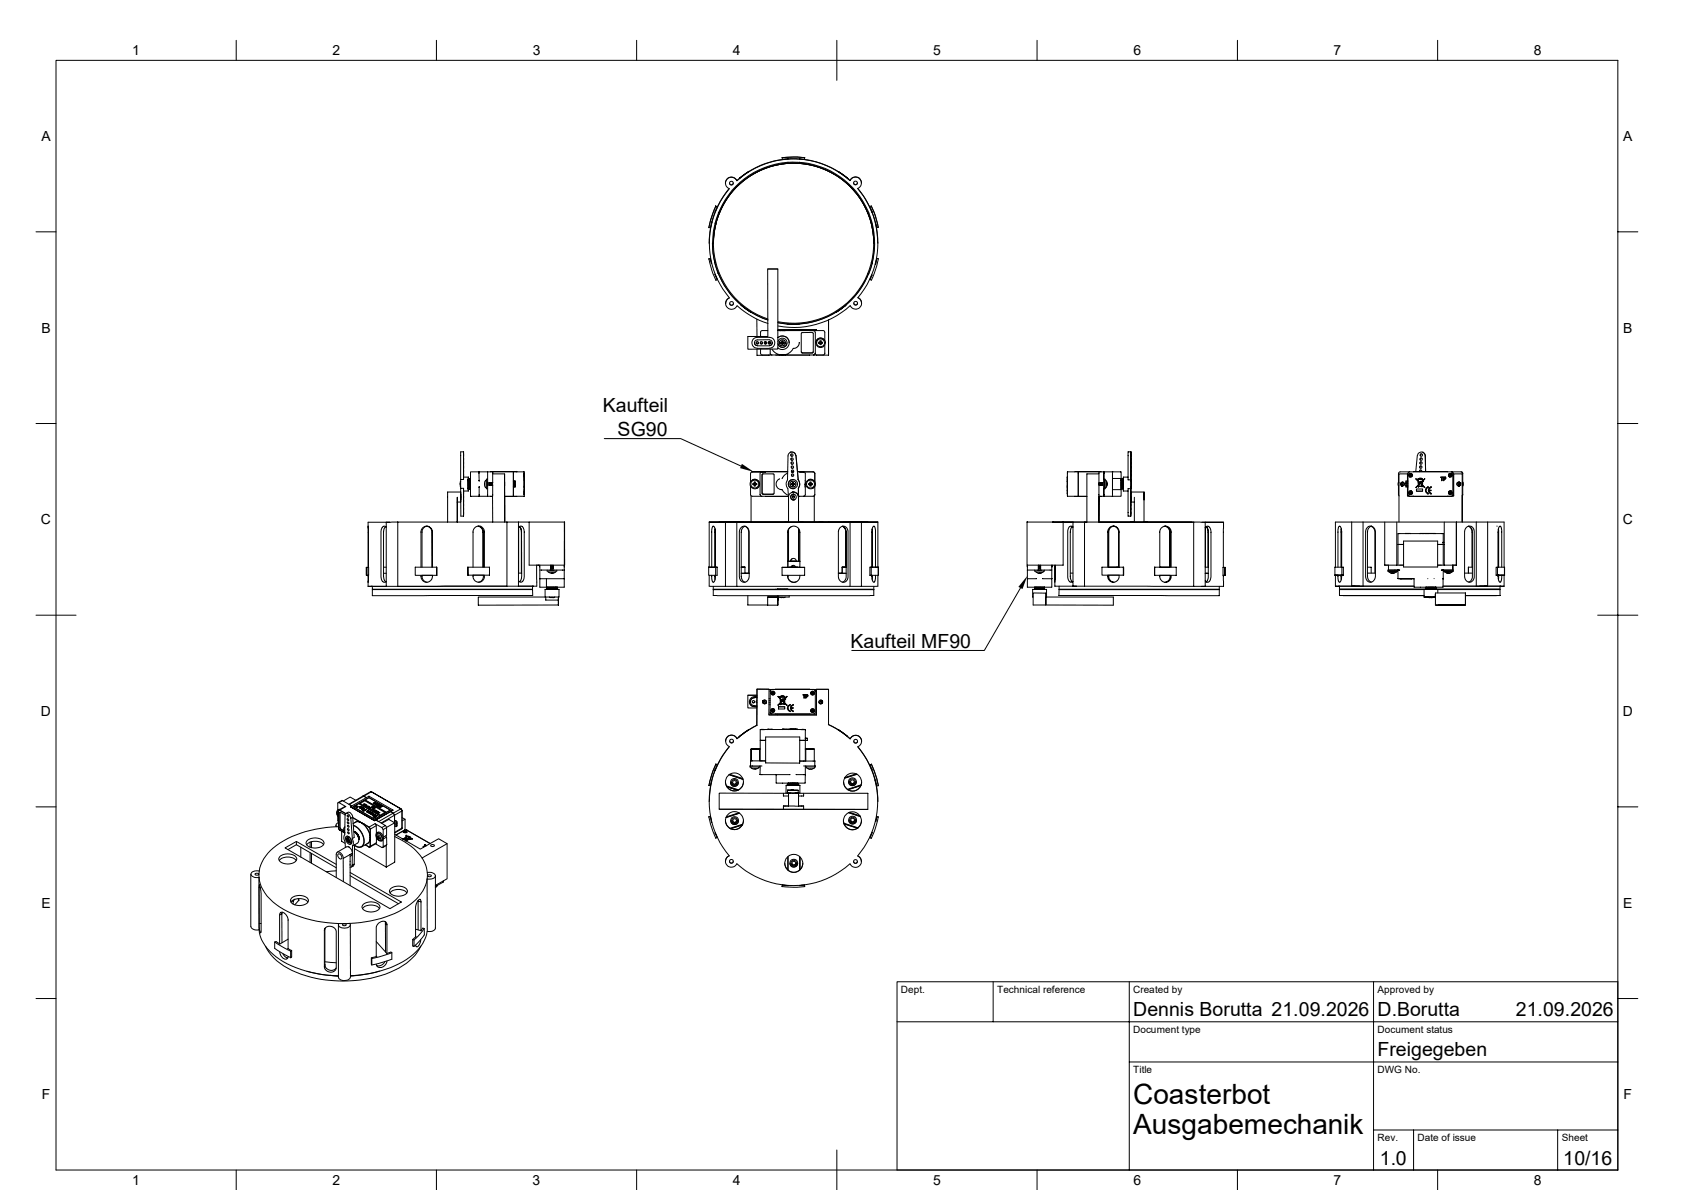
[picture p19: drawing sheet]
<svg xmlns="http://www.w3.org/2000/svg" width="297mm" height="210mm" viewBox="0 0 297 210" stroke-linecap="round" stroke-linejoin="round" font-family="sans-serif">
<defs><g id="words">
<g font-size="4.9">
<text x="200.1" y="194.8">Coasterbot</text>
<text x="200.1" y="200.1">Ausgabemechanik</text>
</g>
<g font-size="3.4">
<text x="106.4" y="72.7">Kaufteil</text>
<text x="109.1" y="76.9">SG90</text>
<text x="150.2" y="114.3">Kaufteil MF90</text>
<text x="200.1" y="179.3">Dennis Borutta 21.09.2026</text>
<text x="243.2" y="179.3">D.Borutta</text>
<text x="267.6" y="179.3">21.09.2026</text>
<text x="243.2" y="186.3">Freigegeben</text>
<text x="243.6" y="205.5">1.0</text>
<text x="276" y="205.5">10/16</text>
</g>
<g font-size="2.5">
<text x="23.4" y="9.8">1</text>
<text x="58.7" y="9.8">2</text>
<text x="94.1" y="9.8">3</text>
<text x="129.4" y="9.8">4</text>
<text x="164.8" y="9.7">5</text>
<text x="200.1" y="9.8">6</text>
<text x="235.5" y="9.8">7</text>
<text x="270.8" y="9.8">8</text>
<text x="7.3" y="24.9">A</text>
<text x="286.6" y="24.9">A</text>
<text x="7.3" y="58.7">B</text>
<text x="286.6" y="58.7">B</text>
<text x="7.2" y="92.5">C</text>
<text x="286.5" y="92.5">C</text>
<text x="7.2" y="126.4">D</text>
<text x="286.5" y="126.4">D</text>
<text x="7.3" y="160.2">E</text>
<text x="286.6" y="160.2">E</text>
<text x="7.4" y="194">F</text>
<text x="286.7" y="194">F</text>
<text x="23.4" y="209.1">1</text>
<text x="58.7" y="209.1">2</text>
<text x="94.1" y="209.1">3</text>
<text x="129.4" y="209.1">4</text>
<text x="164.8" y="209.1">5</text>
<text x="200.1" y="209.1">6</text>
<text x="235.5" y="209.1">7</text>
<text x="270.8" y="209.1">8</text>
</g>
<g font-size="1.8">
<text x="159.1" y="175.2">Dept.</text>
<text x="176.1" y="175.2">Technical reference</text>
<text x="200.1" y="175.2">Created by</text>
<text x="243.2" y="175.2">Approved by</text>
<text x="200.1" y="182.3">Document type</text>
<text x="243.2" y="182.3">Document status</text>
<text x="200.1" y="189.4">Title</text>
<text x="243.2" y="189.4">DWG No.</text>
<text x="243.2" y="201.4">Rev.</text>
<text x="250.3" y="201.4">Date of issue</text>
<text x="275.8" y="201.4">Sheet</text>
</g>
</g></defs>
<g fill="none" stroke="#000" stroke-width=".18">
<path d="M9.9 10.6h275.8v195.9h-275.8zM41.7 7.1v3.5M77.1 7.1v3.5M112.4 7.1v3.5M147.8 7.1v7.1M183.1 7.1v3.5M218.5 7.1v3.5M253.9 7.1v3.5M125.7 39.2l-.4 1.8-.1 1.9M126.2 39.4h.2M126.3 37.3h.1M126.4 39.5h.1"/>
<path d="M126.4 36.4l.2 .1-.3 .8M126.4 36.3v.1M126.4 36.4l-.5 1.2-.8 2.6h.3l.9-2.9M126.4 39.6l-.3 1.6-.1 1.7a14.2 14.2 0 0 1 14.1-14.1 14.2 14.2 0 0 1 14.2 14.1M126.8 37.5h.2M127.1 37.4h.1M128.1 32.3h.1M128.7 33.3l-1.3 1.9-1.1 2.1M128.8 33.3a14.9 14.9 0 0 0 0 19.3M128.8 32.3a.33 .33 0 0 0 .3 .3 .33 .33 0 0 0 .4-.3M130.1 31.9a1.05 1.05 0 0 0-1.2-.6 1.05 1.05 0 0 0-.8 1M130.1 31.9a1.04 1.04 0 0 0-1.7-.3 1.04 1.04 0 0 0 .4 1.7"/>
<path d="M130.1 31.9a14.9 14.9 0 0 1 20 0 1.04 1.04 0 0 1 1.7-.3 1.04 1.04 0 0 1-.4 1.6l1.5 2 1 2.2M130.6 31.5l1.7-1.3zM138.1 27.8h.1M138.1 27.8l.1 .3 .9-.1M138.1 27.8l2-.1 2 .1-.1 .3-.8-.1M139.1 28.8h.1M139.1 28h.1M139.1 28a14.7 14.7 0 0 0-9 3.9M139.1 28.6v.2M139.1 28h2.1M141.1 28a15.2 15.2 0 0 1 9 3.8M141.2 28h.1"/>
<path d="M141.2 28.6v.2M141.3 28.8h.1M148 30.3l1.7 1.2zM150.1 31.8h.1M150.1 31.8a1.05 1.05 0 0 1 1.2-.6 1.05 1.05 0 0 1 .8 1.1M150.7 32.3a.33 .33 0 0 0 .4 .3 .33 .33 0 0 0 .3-.3M151.5 33.3a14.9 14.9 0 0 1 0 19.2M153.2 37.5v.1M153.2 37.6a14.2 14.2 0 0 0-14.1-8.8 14.2 14.2 0 0 0-12.7 10.8M153.2 37.6a15.2 15.2 0 0 1 1.1 5.3M153.4 37.6h-.1M153.6 36.5l.2-.2z"/>
<path d="M153.6 36.5l.4 .9M153.8 36.4l.8 1.8 .5 1.9M153.9 39.6v.1M154 37.4l.8 2.8M154 37.4h.1M154.1 39.5l-.2 .1M154.6 39.3l.4 3.6M6.4 40.9h3.5M125.2 45.7h.1M125.2 45.7l.5 1.9 .7 1.9M125.2 42.9h.1M125.4 45.6l.2 .9"/>
<path d="M125.4 45.6l-.2 .1M125.4 45.6h.1M125.6 46.5h.1M125.8 42.9l.1 1.7 .3 1.7M125.9 42.9h.1M126.2 48.4l.5 1-.3 .1M126.2 48.4h.1M126.4 46.2l-.2 .1 .6 2M126.8 48.2v.1M126.8 48.2a14.1 14.1 0 0 0 8.8 8.2M127 48.2h-.2M128.8 52.6l-.4 .2-.3 .7"/>
<path d="M128.8 52.6a1.04 1.04 0 0 0-.4 1.7 1.04 1.04 0 0 0 1.7-.3M128.8 53.5a.33 .33 0 0 0 .4 .4 .33 .33 0 0 0 .3-.4M130.2 54a14.9 14.9 0 0 0 5.4 3.1M130.8 53.8l1.7 1.3zM132.1 59.4h3.5M132.5 55v.1M133.6 56.3l.1 3.1M135.6 47.5h1.7v14.1h-5.2v-2.2h3.5zM135.6 47.5h1.7M135.6 56.3a14.1 14.1 0 0 1-5.8-23.1 14.1 14.1 0 0 1 23.4 4.4 14.1 14.1 0 0 1-13.8 19.4l-2-.2M135.6 58.3l-1.2 .1-.1 1M135.6 56.5a14.3 14.3 0 0 1-5.6-23.7 14.3 14.3 0 0 1 23.7 5.4 14.3 14.3 0 0 1-15.3 18.9l-1-.1"/>
<path d="M135.9 60a.51 .51 0 0 1 .5 .5 .51 .51 0 0 1-.5 .5l.3-.2 .2-.4M135.9 60h-2.2a.51 .51 0 0 0-.5 .5 .51 .51 0 0 0 .5 .5l-.4-.2-.1-.4M137.3 58.3h5.7zM137.3 59.5v.1M137.3 58.2h6.9v.1M137.6 58.3v.1M137.9 58.3h.3M138.1 58.3h.1M138.2 58.3h.2M138.2 58.3l-.5 .1M138.2 58.3l.4 .1M138.2 58.3h.1"/>
<path d="M138.7 58.3v.1M139 57.2h2.1zM141.1 57.2h.1M141.5 58.8v3.3M141.5 58.8h.1M143 58.3h.6zM143 58.3h-5.7M143.4 58.7h-1.8l-.1 .1M143.4 58.7l.2 .1M143.6 58.8v3.3M143.6 58.3h.1M143.6 58.3l.3 .3 .1 3.7"/>
<path d="M143.7 58.3h-.7l2.6 .1v1.7M146.3 56.4v6.3l-2.1-.1M147.6 55.1l1.8-1.2zM149.4 53.8v.1M150.8 53.5a.33 .33 0 0 0 .3 .3 .33 .33 0 0 0 .3-.3M151.5 52.6a1.04 1.04 0 0 1 .3 1.6 1.04 1.04 0 0 1-1.7-.3 14.9 14.9 0 0 1-12.7 3.6M151.5 52.5l.5 .4 .1 .6M152.1 53.5h.1M153.3 48.3a14.2 14.2 0 0 1-16 8.6M153.6 49.3h.1M153.9 48.5v.1M154 48.5l-.1 .1"/>
<path d="M154 48.6l-.4 .7M154 46.4h-.2M154 46.4l-.6 1.9v.1l-.2-.1M154 46.3v.1M154.3 42.9h.1M154.4 42.9l-.1 1.8-.3 1.7M154.6 46.6h.1M154.8 45.6l.3 .1zM154.8 45.6h.1M154.8 45.6l-.2 1M155.1 40.1h.1M155.1 40.1l-.3 .1"/>
<path d="M155.1 45.7l-1 3.1-.2 .6-.3-.1M285.7 40.9h3.5M6.4 74.7h3.5M81.9 79.7h-.6v4.9M106.7 77.4h13.5l10.7 4.9M133.5 60.5l.2 .2 .2-.2M133.7 61.6v1.1l2.1-.1M133.7 60.3v.4M133.7 61h2.2zM133.7 61.5h2.2M134.2 60.5l.2 .2 .3-.2M134.3 61.6v.7l.2 .3h3.1"/>
<path d="M134.4 60.3v.4M135 60.5l.2 .2 .2-.2M135 60.3l.2 .1M135 60.7h.1M135.1 60.6h.1M135.1 60.4h.1M135.2 60.4h.1M135.2 60.4v.2h.1h-.1l-.1 .1M135.6 60.5l.3 .2 .2-.2M135.7 60.3v.4M135.9 61.4a.96 .96 0 0 0 .9-.9 .96 .96 0 0 0-.9-1h-2.2a.96 .96 0 0 0-.9 1 .96 .96 0 0 0 .9 .9M135.9 60.5v-.2v.4"/>
<path d="M135.9 60.5h.1M136 60.5v.2M136 60.3v.2M136 60.4v.1M136 60.5v.1M136 61.6v.9l.3 .1M137 62.6h6M137.4 60.3a.8 .8 0 0 1 1.2-.5 .8 .8 0 0 1 0 1.4 .8 .8 0 0 1-1.2-.5 .8 .8 0 0 0 .9 .6 .8 .8 0 0 0 .7-.8M137.6 62.6h.5M137.6 62.6h.1M137.6 60.5h.1M137.8 60.6h.3z"/>
<path d="M138 60.5h.1M138 60.5l.1 .1M138.1 60.4h.1M138.1 60.6h.1M138.1 60.4l-.1 .1M138.1 60.2h.1M138.1 60.1v.3M138.1 60.4h-.3v.2M138.1 60.6v.2h.1v-.2M138.2 62.6h.5M138.2 60.4h.1M138.2 60.4h.3v.2"/>
<path d="M138.2 60.6h.1M138.2 60.4l.1 .1M138.2 60.1l.1 .4M138.3 60.5l-.1 .1M138.3 60.5h.1M138.3 60.6h.2M138.3 60.6h-.1M138.3 60.5v.1M138.7 62.6h.1M139.4 60.5a1.21 1.21 0 0 0-.7-1.1 1.21 1.21 0 0 0-1.3 .2 1.21 1.21 0 0 1 1.6 .1 1.21 1.21 0 0 1 0 1.6 1.21 1.21 0 0 1-1.7 .1M139.4 60.5h.1M139.5 79.8a.69 .69 0 0 1 1 .6 .69 .69 0 0 0-.7-.6 .69 .69 0 0 0-.7 .7v4.2a1.26 1.26 0 0 0 0 1.5l.1 1.4h-4"/>
<path d="M139.6 79.8h.1M141.1 60.5l-.2 .6-.4 .3a.67 .67 0 0 0-.8 .6l-.8 .5-1 .1-1-.3-.6-.7M141.1 60.5h.1M141.5 62.1l.2 .2M143.4 62.3h-1.7M143.6 62.1l-.2 .2M144 62.3l-.3 .3zM144.1 60.5a.84 .84 0 0 1 .8-.8 .84 .84 0 0 1 .8 .8M144.1 60.5h.1M144.2 60.5l.2 .5 .3 .2h.4l.3-.2 .2-.5M144.2 60.5a.69 .69 0 0 1 .7-.7 .69 .69 0 0 1 .7 .7M144.5 60.4h.3"/>
<path d="M144.6 60.4v.2M144.7 60.4v.2h-.2h.3M144.7 60.6h.1M144.8 60.6h.1M144.8 60.7h.2M144.8 60.4h.1M144.8 60.2h.2M144.8 60.1v.3M144.8 60.6v.2h.2v-.2M144.8 60.3h.2M145 60.5v.1M145 60.4h.1"/>
<path d="M145 60.6h.1M145 60.1v.3M145 60.5h.1M145 60.4h.2v.2M145.1 60.4v.1h.1M145.2 60.5l-.2 .1M145.6 60.8v1.5l-.1 .3h-6.8M145.7 60.5h.1M199.7 79.7h-.5v5h.5M251.2 79.8l.3 .3 .2 .4a.69 .69 0 0 0-.7-.7 .69 .69 0 0 0-.7 .6M285.7 74.7h3.5M65 92.8v1.1z"/>
<path d="M65 93.9v6.2M68.1 92.9l.1 .2M68.1 92.9l-.3 .4-.1 .5v8l.1 .5 .3 .4M68.2 93l-.3-.2-.3 .1-.3 .8v8.2l.3 .7 .4 .2 .2-.2M68.8 92.2h-3.8v.6M70.2 92.1h19.3M70.2 92.1v11.4l19.3-.1v-11.3M70.2 92.1l-2 .1v11.3M80.7 87.8v4.3zM80.7 88.6h.6M81.3 85.6v.2M81.3 85.5h.1"/>
<path d="M81.3 85.3h.1M81.3 85.8h.1M81.3 85.1v.2M81.3 85.3v.2M81.3 85.8v.1M81.3 85v.1M81.3 84.9v.2M81.3 84.6v1.6M81.3 86.2h.6v.5M81.3 86.2l.1 4.9h.5M81.3 86.8v1.8zM81.3 86.8h-2.3v5.3"/>
<path d="M81.9 80.4v-.7v4.9M81.9 86.2v4.9v-4.4h.8M81.9 86.8v.4zM81.9 87.5v.4zM81.9 88.2v.4zM81.9 88.9v.4zM81.9 89.6v.4zM81.9 90.3v.5zM81.9 83.6v.4zM81.9 82.9v.5zM81.9 82.2v.4zM81.9 81.5v.5z"/>
<path d="M81.9 80.8v.4zM81.9 80.1v.4zM82.7 84.8h.4M82.7 86h.4M82.7 85.5h.4M82.7 85.3h.4M82.7 85.6h.4M82.7 85.2h.4M82.7 84.9h.4M82.7 84.7h.4M82.7 85h.4M82.7 85.1h.4"/>
<path d="M82.7 85.4h.4M82.7 85.7h.4M82.7 85.8h.4M82.7 85.9h.4M82.7 86.1h.4M82.7 84.2h-.8v.4h-.6M82.7 84.6h.4zM82.7 84.9h.4zM82.7 85.8h.4zM82.7 86h.4zM82.7 86.1h.4zM82.7 86.2h.4z"/>
<path d="M82.7 86.3h.4zM82.7 84.6h.1M82.7 84.2v2.5zM82.7 86.2h.4M83.1 86.1h-.4v.2M84.4 92.8l.4 .2 .5 .7v6.4M84.5 92.8l.5 .3 .4 .6v6.4M84.6 84.8v.1M84.6 85.9v1.7M84.6 87.6h.1M84.6 83.2v.1M84.6 83.3h2.4v.3"/>
<path d="M84.6 87.6h2.4M84.6 83.3h-1.5v4.2l1.5 .1M84.6 83.3v1.6M84.6 87.5v.1M84.9 92.8h.1M85.6 85.6l.1 .4M85.6 85.5h.1M85.6 85v.1M85.6 85.7v.1M85.6 85.3v.2M85.7 86l.2 .1M85.7 84.9l-.1 .4"/>
<path d="M85.9 84.7l-.2 .2M86.1 85v.8M86.1 83.3v1.9h.9v-1.6M86.1 84.6h-.2v1.7h.2M86.3 85.2v.4M86.4 85.2v.4M86.5 85.2v.4M86.6 85.2v.4M86.6 87.6h.4M86.7 85.2v.4M86.8 85.2v.4M86.9 85.2v.4"/>
<path d="M87 87.5v4.6M87 85.2v.4zM87 83.3h3.7v.3M87 83.3v.3M87 83.6h2.1M87 87.5v-1.9h-.9v2M87 83.2v.1M87 85.2h.1M87 85.6h.1M89.1 85.1v.7zM89.1 87.5v-3.9v8.5v-4.5h2.2M89.5 92.1h2"/>
<path d="M90.7 84.9h.3v1h-.3M90.7 85.8v1.8h-1.6M90.7 83.6v4h1.8l.1-.5M90.8 85.6l.2 .1M90.8 85.3l.2 .1M90.8 84.9l.2 .1M90.8 85.6h.1M90.8 84.9h.1M91 85.8l-.2 .1M91 85.5l-.2 .1M91 85.1l-.2 .1M91.3 87.6h.1"/>
<path d="M91.3 83.2v.1h-4.7M91.5 92.1h8.2M91.5 93.1l.3-.3 .4 .1 .2 .3 .2 .6v8.1l-.2 .6-.3 .2h-.3l-.3-.2M91.5 92.1v11.3M91.6 93.1v8M91.7 92.9l.2 .3 .2 .6v7.3M91.7 92.9l.4 .7v8.1l-.1 .6-.3 .4M92.5 83.3h-1.8v.3M92.5 83.3l.1 .9M92.5 83.2v.1M92.5 83.5v.7zM92.5 83.9v.2"/>
<path d="M92.5 83.7v.1M92.5 84v.1M92.5 83.9v.2zM92.5 83.7v.1zM92.5 83.9h.1M92.6 83.9v.2zM92.6 83.7v.1zM92.6 86.7v.2zM92.6 87v.2zM92.6 86.3v.4M92.6 86h.1M92.6 84.5h.1"/>
<path d="M92.6 84.3h.1M92.6 83.5v.7zM92.6 87.2v.1zM92.6 86.6v.7zM92.6 83.9v.2M92.6 83.6v.2M92.6 86.7v.2M92.6 87v.2M92.6 84.3v.2M92.6 86.1v.2M92.6 86.7v.5v-1.3v1.3M92.6 84.2v.1"/>
<path d="M92.6 84.5v1.6M92.6 85.6h.1M92.6 86.9h.1M92.6 84.9h.1M92.6 85.7v.1zM92.6 84.3v1.8zM92.6 85.3v.5zM92.6 84.2v.6zM92.6 84.1v.7v-.5M92.6 84.4v.1M92.6 84.3v.1M92.6 85.9v1.3z"/>
<path d="M92.6 84.3v.3M92.6 85.2v.1M92.6 85.7h.1M92.6 85.8v.1M92.6 86v.1M92.6 84.8v.1zM92.6 84.8h.1M92.6 84.6v.6zM92.6 84.4h.1M92.6 84.9v.6zM92.6 85.1v.5zM92.6 85v.1"/>
<path d="M93.4 92.1v7.6h6.3M94.8 99.7v3.7h-3.3M95.1 99.7h.1M95.3 99.7v.4M95.3 99.7v2.4M97.3 99.8h.4M97.3 99.9h.4M97.3 100h.4M97.3 99.7v.9M97.7 99.7v.9M99.6 99.7v.4l.1-.4M99.7 92.1v7.6z"/>
<path d="M99.7 92.1v7.6M99.7 92.1v8M125.2 92.1v8M126.2 93.4l.1 6.7M126.2 93.3v6.8M127 92.1h.1M128.1 92.1h3.2zM128.1 92.1v11.4M128.1 92.1h.1M128.8 92.1h.7zM130.1 92.2h20M130.1 92.2v11.3"/>
<path d="M130.8 93.2l.3-.3h.6l.4 .3 .2 .6v8l-.2 .6-.6 .4-.4-.1-.2-.2-.3-.7v-8zM131.5 92.9l.5 .3 .2 .5v7.4M131.6 92.9l-.5 .3-.2 .6v8l.2 .6 .5 .3M132.5 85.8v1.5l.2 .2 6.5 .1M132.6 92.1h-7.4l4.9 .1M132.6 92.1h6.6M132.6 87.5v4.6M132.7 83.3h.1l-.3 .3v1.4M132.9 84.7a.84 .84 0 0 1 1.1 .4 .84 .84 0 0 1-.4 1.1M132.9 84.6h.1M132.9 85.5h.3M133 84.8l-.4 .3v.5l.3 .4 .3 .1a.7 .7 0 0 0 .8-.8 .7 .7 0 0 0-1-.5"/>
<path d="M133.1 85.3v.2h-.2M133.2 85.3h-.3v.2M133.2 85.3h.1M133.2 85.2v.1M133.2 85.5v.3M133.2 85.5h-.1M133.2 85.6h.2M133.2 85.5h.1M133.2 85.1h.2M133.4 85.5h.1M133.4 85.3h.1M133.4 85.2h-.2v-.1v.2"/>
<path d="M133.4 85.1v.2M133.4 85.5v.3h-.2M133.4 85.3h.2v.2M133.5 85.3v.2h.1M133.6 85.5h-.2M134.4 83.3l-.2 .2v3.8l.3 .3M134.4 83.3h.1M134.5 83.3h.1M134.5 83.3h4.6M134.5 83.3h-.1M134.6 83.8v3.2M134.6 87l.1 .2"/>
<path d="M134.7 83.6l-.1 .2 .1-.2 1.9 .1 .1 3.3-.1 .2M134.7 87.2h1.8M137.6 84.5l-.5 .5-.1 .6 .2 .4 .5 .4a.79 .79 0 0 1 .8 .5l.7 .5M138.6 92.1l3.2 .1zM139.1 83.2l-6.3 .1h1.7M139.1 83.5l-.5 .2-.5 .7M139.1 99h2.1M139.1 93.9v6.2M139.1 93.9l.3-.7 .6-.4 .7 .2 .5 .6v6.5M139.2 93.4v5.6M139.6 99a.51 .51 0 0 1 .5-.5 .51 .51 0 0 1 .5 .5M139.7 85.5h.2z"/>
<path d="M139.7 84.7a.82 .82 0 0 0-.4 1.1 .82 .82 0 0 0 1 .4M139.7 92.9l-.5 .5-.1 .5M139.7 83.2h.4M139.7 80.1v.3l.2 .1M139.7 86.9a.89 .89 0 0 1 1.3 .8v4.4h12.2h-26.2h12.2M139.8 83.3h.2zM139.8 83.3h.3M139.8 80.8l-.1 .3 .3 .1M139.8 84.9h.1M139.8 81.5l-.1 .3 .3 .1M139.8 82.3l-.1 .2 .3 .1M139.9 83.7l-.1 .2 .2 .1"/>
<path d="M139.9 83l-.1 .2 .2 .1M139.9 85.4v.1M139.9 85.5h.1M139.9 85.3h-.2v.2M139.9 85.5v.3M139.9 85.3v.1M139.9 85.3h.1M139.9 87.6h.4M139.9 87.3a.5 .5 0 0 0-.2 .6 .5 .5 0 0 0 .6 .2M139.9 85.1v.2zM139.9 85.1h.2M139.9 98.6l-.3 .4"/>
<path d="M140 99.8l-.2 .3M140 85.3h.1M140 85.3h-.1M140 85.5h.1M140 86.8h.2M140 83.3h.1zM140 87.5l-.1 .3 .3 .1M140 88.2h.3M140 88.2h.1M140.1 87.6h.2M140.1 85.5h.1M140.1 85.3h.1"/>
<path d="M140.1 85.5h-.1M140.1 85.3v.1M140.1 85.1v.2M140.1 85.5v.3h-.2M140.1 85.3h.3v.2M140.1 85.4v.1M140.1 85.5h.3M140.2 87.2h-.2M140.3 87.5l-.3 .1M140.6 80.4l.3 4.2M140.8 83.3h.4M140.9 84.6a1.26 1.26 0 0 1 .1 1.6"/>
<path d="M141 87.7a.87 .87 0 0 0-.9-.8 .87 .87 0 0 0-.9 .8v4.4M141 86.2v1.2zM141 87.8h.1M141 93.4l.1 .3v5.3M141 93.3v5.7M141.2 83.3h.7l.3 .3v3.8l-.2 .1M141.2 83.3h2.5l.2 .3v1.4M141.2 87.6h-.2M142 87.5l-.1 .1M142 87.5h.1M142.1 84.9h.1M142.1 86h.1"/>
<path d="M142.2 85.4h.1M142.2 85.4v.3M142.2 85.2v.2M142.2 85.4l-.1 .5M142.2 85.5h.1M142.8 84.6h.1M142.8 84.7a.84 .84 0 0 1 1.1 .4 .84 .84 0 0 1-.4 1.1M142.8 85.3v.2M142.8 84.8l-.3 .2-.1 .5 .2 .4 .4 .2a.7 .7 0 0 0 .8-.8 .7 .7 0 0 0-1-.5M142.9 85.3v.2h-.1h.2M142.9 85.5h.1M143 85.5v.3"/>
<path d="M143 85.2h.2M143 85.5v.1M143 85.3h.1M143 85.5h.1M143 85.3h-.2M143 85.1v.2zM143 85.1h.2M143.2 85.3h.1M143.2 85.6h-.2v.2M143.2 85.5h.1M143.2 85.5v.3h-.2M143.2 85.1v.2"/>
<path d="M143.2 85.3h.3v.2M143.3 85.3v.2h.2M143.3 85.5h-.1M143.5 85.5h-.3M143.7 87.5l.2-.2-.3 .3h-2.6M143.8 87.5v4.6zM143.8 92.1h2.5M143.9 85.8v1.5zM144.6 92.1h.7zM146.3 92.1h8.7l-4.9 .1M146.3 92.1h.1M148.3 93.2l.5-.4 .4 .1 .3 .3 .2 .5v8.2l-.3 .6-.3 .3-.7-.3-.4-.7v-8z"/>
<path d="M148.7 92.9l.5 .3 .2 .6v6.3M148.8 92.9l.4 .3 .2 .5v8.2l-.2 .5-.4 .3M148.9 92.1h3.2zM149 92.1h3.1zM150.1 92.2v11.3h-20M150.7 92.1h.7zM152.1 92.1v11.4M154 93.4v6.7M154 93.3l.1 6.8M155 92.1v8M181.4 92.1v7.6h6.3v-7.6M181.4 99.7v.4"/>
<path d="M181.4 92.1h6.3M181.4 99.7v3.9M183.4 99.7v.9M183.4 99.8h.3M183.4 99.9h.3M183.4 100h.3M183.7 99.7v.9M185.7 99.7v.4l.1-.4M185.8 99.7v.4M186.3 99.7v3zM187.7 92.1h1.8M188.4 85v.9"/>
<path d="M188.4 84.2h.1M188.4 84.2l.1 .1M188.4 84.3l.1 .3M188.4 84.6l.1 .2M188.4 85.9v.6M188.4 86h.1M188.4 85.6h.1M188.4 85.9h.1M188.4 84.8v.2M188.4 85h.1M188.5 87.1v.1M188.5 86.6l-.1 .5"/>
<path d="M188.5 86.5l-.1 .1M188.5 83.3h1.9v4.3l-1.9-.1zM188.5 83.2v.1M189.3 92.9l.2 .2M189.4 92.9l-.3 .3-.1 .6v8.1l.1 .4 .3 .4M189.5 93l-.2-.2-.4 .1-.4 .8v8.2l.1 .4 .3 .4 .2 .1 .4-.2M189.5 92.1h2M189.5 92.1v11.3h2M189.8 87.6h2.1M191.5 92.1h19.3M191.5 92.1v11.3M194 83.3h-3.6v4.3h1.5"/>
<path d="M194 92.1h5.8M194 85.2v.4M194 83.6h-2.1v8.5h-6M194 83.3h2.5M194 83.3v1.9h.9M194 87.6h2.4M194.1 85.2v.4M194.2 85.2v.4zM194.3 85.2v.4M194.4 83.2l-4.6 .1M194.4 85.2v.4M194.4 87.6h.1"/>
<path d="M194.4 87.6h-.4v4.5M194.5 85.2v.4M194.6 85.2v.4M194.7 85.2v.4M194.9 85.6h-.9v6.5M194.9 83.3v1.7M194.9 85.8v1.8M195.1 84.6v1.7zM195.1 84.6h-.2v1.7h.2M195.1 84.7l.2 .2M195.3 84.9l.2 .4M195.4 85.3v.2"/>
<path d="M195.4 85.8l-.1 .3h-.2M195.4 85.5h.1M195.4 85.3h.1M195.4 85v.1M195.4 85.7v.1M195.5 85.2v.1M195.5 85.5h.1M195.5 85.6l-.1 .2M196.4 87.5v.1M196.4 83.6v3.6M196.4 83.3h.1M196.4 83.6h.1"/>
<path d="M196.5 86.4h.1M196.5 84.4h1.4M196.5 86.4h1.4M196.5 83.3h.1M196.5 83.3h1.5v4.2l-1.6 .1M198 84.8h.4M198 86h.4M198 85.5h.4M198 85.3h.4M198 85.6h.4M198 85.2h.4M198 84.9h.4"/>
<path d="M198 84.7h.4M198 85h.4M198 85.1h.4M198 85.4h.4M198 85.7h.4M198 85.8h.4M198 85.8l.4 .1M198 85.9h.4M198 86.1h.4M198 86.3h.4zM198 86.2h.4zM198 86.1h.4z"/>
<path d="M198 86h.4zM198 85.8h.4zM198 84.9h.4zM198 84.6h.4zM198 86.2h.4M199.2 84.2h-.8v2.5h.8M199.7 88.9v.4zM199.7 89.6v.4zM199.7 90.3v.5zM199.7 86.2h-.5v4.9h.5M199.7 88.2v.4zM199.7 84.9v-.3v1.6v-.3"/>
<path d="M199.7 84.7v1.5M199.7 85.9v5.2v-4.9M199.7 84.6v.3M199.7 80.5v-.8v5M199.7 84.9v.1M199.7 86.8v.4zM199.7 87.5v.4zM199.7 83.6v.4zM199.7 82.9v.5zM199.7 82.2v.4zM199.7 81.5v.5zM199.7 80.8v.4z"/>
<path d="M199.7 80.1v.4zM199.7 85l.1 .1M199.8 92.1h2.8h-.6M199.8 85v.1M199.8 85.8h.1M199.8 85.1v.2M199.8 85.8l-.1 .1M199.8 92.1h.1M199.8 85.3v.2M199.8 85.6v.2M199.8 85.2v.1M200.3 87.8v4.3h-.5"/>
<path d="M202 86.8v1.4zM202 87.7v4.4zM202 86.8h-2.3v1.8h.6M202.6 92.1h7.9M205.7 92.8l.6 .3 .2 .6v6.4h-1.7v-6.4l.3-.6 .6-.3 .7 .3 .4 .6v6.4M205.7 92.8l.6 .3 .3 .6v6.4M210.8 92.1v11.4l-19.3-.1M210.8 92.1l2 .1M212.2 92.2h3.8h-3.2M212.8 93.1l.3-.2h.3l.3 .3 .1 .5v8.1l-.1 .6-.3 .3h-.3l-.3-.2M212.8 92.2v11.3h-2M212.8 93.1v7"/>
<path d="M213 92.9l.2 .3 .1 .6v6.3M213 92.9l.4 .7v8.4l-.4 .7M216 92.2v7.9M236.8 93.3v6.8M236.8 93.4l.1 6.7M238.7 92.1v11.3M238.7 92.1h-2.9v8M238.7 92.1h2M240.7 92.1h16.5M240.7 92.1v11.3h9h-13.9h4.9M241.4 93.1l.4-.3 .5 .1 .4 .5 .2 .4v8l-.3 .7-.6 .3-.6-.3-.3-.7v-8zM242.1 92.9l.4 .2 .3 .6v7.4"/>
<path d="M242.1 92.8h.1M242.1 92.8l-.5 .4-.1 .6v8l.1 .5 .5 .4M244.5 92.1v7.6h2.1M244.5 99.7h.1M244.5 99.7h.7v.9h1.9h-.3M246.6 92.1v7.6zM246.6 99.7h.1M246.8 96.1h1zM246.9 85.1l-.1 .3 .1 .4M247 85.6h-.1v1.7l.2 .2M247.4 85.2l.3-.1a.34 .34 0 0 0-.3 .3 .34 .34 0 0 0 .2 .4l-.2-.3zM247.5 85.7v.1"/>
<path d="M247.6 85.4l.1-.1 .1 .2h-.1zM247.8 85.1a.33 .33 0 0 0-.4 .2 .33 .33 0 0 0 .3 .5M247.8 99.7h-1.2M248.3 94.1l-.2 .1M248.3 85.6v.3h.3M248.3 85.2v.4M248.3 85.6h.3M248.3 85.2h.3M248.5 83.6h.1M248.5 84.9v-1.3h-1.5v8.5M248.5 85.9v1.6h.3M248.6 94.1l-.3 .1"/>
<path d="M248.6 84.9h-.3v.3M248.8 83.9h.3v.1v-.1M248.8 83.8h.3v-.1v.1M248.8 87h.3v.1v-.1M248.8 86.9h.3M248.8 83.9h.2M248.8 87h.2v.2h.2v-.2M248.8 86.9l.1-.2h.3a.33 .33 0 0 0-.4 .1 .33 .33 0 0 0 .1 .5M248.8 87l.2 .3M248.8 83.9h.1M248.8 83.8h.1M248.8 87h.1"/>
<path d="M248.8 86.9h.1M248.8 83.8v.1M248.8 86.9v.1M248.8 87.5h.1M248.9 83.3l-.3 .2v3.8l.2 .2M249 87.2v.1M249 83.9v.2h.2v-.2M249 83.8h.1M249 83.7h.1M249 86.9l.1-.1v.1M249 86.7l.1 .1M249 94.2h.1"/>
<path d="M249 94.1l-.4 .1M249.1 83.9h-.1M249.1 84l-.1 .1M249.1 87h-.1M249.1 87.1l-.1 .1M249.1 84l.1 .1M249.1 86.9h.3zM249.1 87h.3zM249.1 87.1l.1 .1M249.2 83.8v-.1h-.2v.1h-.2M249.2 83.7h-.1M249.2 83.8h.2z"/>
<path d="M249.2 86.9v-.2h-.2v.2h-.2M249.2 86.7l-.1 .1M249.2 83.6a.28 .28 0 0 0-.4 .2M249.2 83.6h.1M249.2 83.6a.29 .29 0 0 1 .2 .4 .29 .29 0 0 1-.4 .1l-.2-.2M249.2 86.7a.29 .29 0 0 1 .2 .4 .29 .29 0 0 1-.4 .1M249.2 83.6a.33 .33 0 0 0-.4 .1 .33 .33 0 0 0 .1 .5M249.4 83.8h.1M249.4 83.9h.1M249.4 86.9h.1M249.4 87h.1M249.4 83.8v.1"/>
<path d="M249.4 86.9v.1M249.4 83.9h-.2M249.6 87.6h6M250 84.5l.4 .3M250 86v.1M250.1 86.3h1.1v.4h-1.1zM250.2 84.6h.1M250.3 80.4l-.3 2.8M250.3 84.6h-.1h.1l.1 .2-.4-.3 .4 .4v.7l-.4 .4 .4-.3 .1 .2 .5-.1-.5 .1M250.4 84.6h.8v.3h-.4v.2h.2l-.2 .1-.4-.3zM250.4 84.6h.7M250.4 84.9l.1 .6"/>
<path d="M250.4 84.9l.4 .4-.3 .2zM250.4 85.7l-.4 .4M250.5 84.5l-.1 .1M250.5 84.5h.5M250.5 85.9h.1M250.6 84.5h.3zM250.8 85.3l.3 .3-.1 .2M250.8 85.3l-.3 .3v.2h.5M250.8 85.3l-.3 .3v.2M250.8 85.1h.2M250.8 85.2v.1M250.9 83l-.1-.1-.1 .3v-.2l.2-.1 .1 .1v.2"/>
<path d="M251 84.4l.2 .2-.4-.2-.5 .2M251 82.3h-.3l.1 .3M251 81.5l-.3 .1 .1 .3M251 84.4h.1M251 85.1h.2v.5l-.4-.3zM251 84.5l.1 .1M251 80.8l-.2 .1 .1 .3M251.1 80.1l-.3 .1 .1 .3M251.1 85.7l.1 .1zM251.1 85.7h.1M251.1 85.7v.1M251.2 85.1l-.4 .2 .4 .3"/>
<path d="M251.2 84.6h-.8v.3l.4 .3M251.2 85.7l-.1 .1M251.2 84.7v-.1l.1 .1 .3-.2-.3 .3v.2M251.2 84.9l.1-.1zM251.2 84.8h.1M251.2 86.3v.4h-1.1M251.2 85.8v.1l-.2-.1M251.2 85.8l-.1 .1M251.2 94.1l.1 .1M251.2 94.1l-.5 .1M251.3 94.1l.5 .1M251.3 84.8l-.1 .2"/>
<path d="M251.3 85h-.1v.6l.4 .4-.3-.2M251.3 84.7v.1M251.3 84.9v.1M251.5 84.5l-.2 .5h-.1v.6l.3 .5M251.5 86v.1M251.6 84.5h.1M251.6 86h.1M251.7 80.4v2.8M251.9 94.1v.1M252.1 87a.52 .52 0 0 1-.3-.5 .52 .52 0 0 1 .4-.5 .53 .53 0 0 0-.4 .5 .53 .53 0 0 0 .4 .5M252.1 94.1v.1M252.1 85.9v.1"/>
<path d="M252.1 87.1v.1M252.2 85.9a.61 .61 0 0 0-.5 .6 .61 .61 0 0 0 .5 .6h-.1M252.2 94.1l-.4 .1M252.2 94.1h.9M252.2 94.1v.1M252.3 86.6l.4 .6M252.3 86.5h.4l-.4 .1M252.3 86.6h.1M252.3 86.6l.4 .4M252.6 87.1h.1M252.7 86.5l-.4 .1M252.7 85.9a.61 .61 0 0 0-.5 .6 .61 .61 0 0 0 .5 .6"/>
<path d="M252.7 85.9l-.4 .6M252.7 86l-.4 .5M253.1 94.1l.3 .1M253.1 94.1v.1M253.2 94.1h.1M253.4 94.1v.1M253.9 96.1h.9zM253.9 99.7h1.1M253.9 95.5h-6.1v4.6M253.9 95.5v4.6zM254.4 84.2h.4l-.2 .1v.5v-.5zM254.4 84.3h.2"/>
<path d="M254.8 84.2l-.2 .1v.5M254.8 96.1h.1M254.8 94.2v1.5M254.8 94.2h-8v5.5M254.8 96.1h.2M254.8 94.1v.1M254.8 96.1v3.6M254.9 84.2h.3a.19 .19 0 0 1 .1 .3 .19 .19 0 0 1-.2 .1h-.1l-.1 .2zM255 84.3h.2v.2h-.2zM255 92.1v7.6h2.1M255 95.7h-.2v.4M255 99.7h.1"/>
<path d="M255.1 84.3h.1M255.1 84.3h-.1v.2M255.2 84.2a.19 .19 0 0 1 .1 .3 .19 .19 0 0 1-.2 .1h-.1l-.1 .2M255.2 84.2h.1M255.6 83.2l-6 .1M255.6 83.3h.1M255.8 83.9h.1M255.8 83.8h.1M255.8 87h.1M255.8 86.9h.1M255.8 87h.3zM255.8 83.8v.1"/>
<path d="M255.8 86.9l.2 .4M255.8 83.9h.3zM255.8 83.8a.3 .3 0 0 1 .4-.2 .32 .32 0 0 0-.4 .1 .32 .32 0 0 0 .1 .5M255.8 83.8h.3zM256 87.2v.1M256 86.9v-.2h.2v.2M256 86.7l.1 .1M256 86.9h-.2M256 83.8v-.1h.2v.1h.2h-.3v-.1v.1M256 83.7h.1M256.1 87v.1v-.1h.3h-.2v.2h-.2v-.2M256.1 87.1l-.1 .1"/>
<path d="M256.1 83.9v.1l.1-.1M256.1 84l-.1 .1M256.1 87h.1M256.1 87.1l.1 .1M256.1 83.9h.3h-.2v.2h-.2v-.2M256.1 84l.1 .1M256.2 86.9h.2h-.3v-.1v.1M256.2 86.9h-.1M256.2 86.7l-.1 .1M256.2 83.8h-.1M256.2 83.7h-.1M256.2 83.6a.29 .29 0 0 1 .2 .4 .29 .29 0 0 1-.4 .1l-.2-.2"/>
<path d="M256.2 86.7a.29 .29 0 0 1 .2 .4 .29 .29 0 0 1-.4 .1M256.2 86.7h-.3l-.1 .2M256.2 86.6v.1M256.2 86.7a.33 .33 0 0 0-.4 .1 .33 .33 0 0 0 .1 .5M256.3 83.3h1.7l.3 .3-.2-.3M256.4 83.8h.1M256.4 83.9h.1M256.4 86.9h.1M256.4 87h.1M256.4 83.3l.2 .2v3.8M256.4 83.8v.1M256.4 86.9v.1"/>
<path d="M256.4 83.3h.1M256.4 83.3h-9.2l-.3 .3v1.6h.1M256.4 83.2v.1M256.5 99.7v.9h-2h.4M256.5 99.7h.7M256.5 99.7v.9M256.6 83.6v3.7zM256.6 87.3l-.3 .3-7.5-.1M256.6 87.3l-.2 .2h.3v-3.9h1.5v8.5l.1-4.8M257.1 92.1l.1 7.6M257.2 92.1h3.5M257.2 92.1v7.6"/>
<path d="M257.3 85.2a.3 .3 0 0 1 .4 0 .3 .3 0 0 1 .1 .4 .3 .3 0 0 1-.4 .1M257.4 85.4l.2-.1v.2h-.1zM257.5 85.1a.33 .33 0 0 1 .4 .3 .33 .33 0 0 1-.4 .4M257.5 85.1h.2M257.5 85.1a.33 .33 0 0 1 .4 .3 .33 .33 0 0 1-.3 .4 .34 .34 0 0 0 .3-.3 .34 .34 0 0 0-.2-.4M257.7 85.1l.2 .4-.3 .3M257.7 85.1h.1M257.8 85.2h.1M257.9 85.2h.1M258.3 85.6v1.7zM258.3 83.6v1.6zM258.3 85.1l.1 .3-.1 .4"/>
<path d="M258.3 85.2l-.1 .4h.1M258.9 93.1l.4-.3 .5 .1 .4 .3 .1 .5v8.2l-.2 .6-.6 .3-.6-.3-.3-.7v-8zM259.3 92.9l.4 .2 .2 .7v6.3M259.3 92.8l.5 .4 .2 .5v8.2l-.3 .6-.4 .2M260.7 92.1h2M260.7 92.1v11.3h-5.9h10.8h-4.9M262.7 92.1v11.3M262.7 92.1h2.9v8M264.3 92.8h.1M264.6 93.4v6.7M264.6 93.3v6.8M6.4 108.6h7"/>
<path d="M64.8 100.1v1.4h.3v-1.4h-.4v1.4h.1M65 102.8v.7M65 101.5v1.3zM65.7 104h28.3l.1 1.1h-28.4zM65.7 103.5h-.7h3.2M65.7 103.5h-.1h2.6M67.7 101.2h.5M67.7 100.1h.5M73.3 100.1h3.9v1.4h-3.9zM74.3 101.5l.2 .8 .7 .5 .5-.1 .3-.2 .4-.8v-.2h-1.9M74.3 100.1v-6.4l.3-.5 .6-.4 .4 .1 .4 .2 .3 .6 .1 6.4M74.5 100.1v-6.4l.4-.6a.87 .87 0 0 1 1 0 .87 .87 0 0 1 .4 .8v6.2"/>
<path d="M74.5 101.5l.2 .8 .4 .4 .3 .1M77.1 100.1v1.4M82.6 100.1h3.8v1.4h-3.8v-1.4l.1 1.4M83.5 100.1v-6.4l.4-.7 .5-.2 .7 .2 .4 .7v6.4M85.5 101.5l-.1 .7-.3 .4a1.01 1.01 0 0 1-1.6-.9v-.2h1.9l-.2 .8-.4 .4-.3 .1M91.5 103.4h2.7h-.2v.6h-28.3v-.5M91.5 103.4l-23.3 .1M91.5 101.1h.6M95.3 102.1v1.5h1.2M95.3 100.6h4.3M95.3 102.1h.1M95.4 102.1h4.2"/>
<path d="M95.4 102.1h.1M96.2 104h2.5v1.4h-2.5zM96.2 105.4h-11.7v1.4h14.1v-1.4M96.4 105.4v.5h2.2M96.5 102.1v1.5M96.5 103.6h.1M96.6 103.6v.4M96.6 100.6v.2h1.7v-.2M96.6 103.6v.4zM96.7 103.6v.4zM96.8 103.6v.4zM96.8 100.8l.1 .2"/>
<path d="M96.8 103.6v.4M96.9 103.6v.4M96.9 103.6v.4zM96.9 101l.5 .1M97 105.3l.1 .1M97 103.6v.4M97.1 105.4h.3M97.1 103.6v.4M97.1 103.6v.4zM97.1 101.1h.1M97.1 105.4h.1M97.2 103.6v.4"/>
<path d="M97.3 100.1h.4M97.3 100.2h.4M97.3 100.3h.4M97.3 100.4h.4M97.3 103.6v.4M97.3 101.2h.1M97.4 103.6v.4M97.4 101.1h.1M97.4 105.4h.1M97.4 105.4h.2M97.4 101.1v.1M97.5 103.6v.4"/>
<path d="M97.5 101.1h.1M97.5 105.4h.1M97.6 101.1l-.2 .1M97.6 105.4h.1M97.6 103.6v.4M97.7 103.6v.4M97.8 103.6v.4M97.8 101.1h-.2M97.8 101.1h.1M97.8 105.4h.1M97.9 103.6v.4zM97.9 104l.1-.4v.4"/>
<path d="M97.9 105.4l-.3 .1M98 105.3l-.1 .1M98 103.6v.4M98.1 103.6v.4M98.2 103.6v.4M98.2 100.8l-.1 .2-.3 .1M98.3 103.6v.4zM98.3 103.6v.4M98.6 105.4v1.4M99.6 102.1h.1M99.6 100.1v3.5h-3.1M125.1 100.1h1.3"/>
<path d="M125.2 100.1h.1M125.2 101.5v1.9l2.9 .1M125.7 100.1l.1-7a.24 .24 0 0 1 .2-.3 .24 .24 0 0 1 .2 .4l.1 .5v6.4h-1.2v1.4h1.5v-1.4M125.7 101.5l.1 1a.24 .24 0 0 0 .3 .2 .24 .24 0 0 0 .1-.3l.1-.9M125.9 104h28.4zM125.9 104v1.1h.7h27h.7v-1.1M125.9 103.5v.5h28.4v-.5M126.2 101.5v.8M126.3 100.1h.3h-.2M126.4 100.1v1.4M128.1 103.5h2M130.9 100.1h.6"/>
<path d="M130.9 100.1h.6zM131.5 100.1h.1M131.6 101.2h.1M131.5 101.1h.8M131.5 100.1v1.1M131.6 101.2h-.7h1.4M132.1 105.1v1.7h3.5M135.6 105.4h1.7M136.9 104h.1M137.3 104h.1M137.3 104h-.4h2.5h-.4M137.3 105.4h-1.7v1.4"/>
<path d="M137.3 105.3v1.5h-1.7M137.3 104h.3M137.4 104h.1M137.5 104h.1M137.6 104h.1M137.6 105.4h.6M137.6 104h.2M137.7 104h.1M137.8 104h.1M137.8 104h.4M137.8 105.4h.1M137.9 104h.1"/>
<path d="M138 104h.1M138.1 105.4h.1M138.1 104h.1M138.1 100.1v1.4h4v-1.4M138.2 104h.1M138.2 105.4h.1M138.3 104h.1M138.4 104h.1M138.4 104h.2M138.5 104h.1M138.5 105.4h.1M138.6 104h.1"/>
<path d="M138.6 104h.4M138.7 105.4l-.4 .1M138.7 104h.1M138.8 104h.1M138.9 104h.1M139 104h.1M139.1 100.1h2.1M139.1 101.7l.1 .4 .4 .5 .4 .2 .6-.1M139.1 101.5v.2M139.4 105.1v.3h-2.1v-.3v.8v-.5M139.4 104h.1M139.4 100.1h1.5z"/>
<path d="M139.8 100.1a.33 .33 0 0 1 .3-.3 .33 .33 0 0 1 .3 .3M139.8 100.1h.7M141.1 100.1h1h-4h1M141.2 101.5l-.1 .8-.3 .3-.4 .2h-.4l-.5-.3-.3-.4-.1-.4M148 101.1h.7M148.7 100.1h.7zM148.7 100.1l-.1 1.1h.1h-.1h.8h-1.4M148.7 100.1v1.1M149.3 100.1h.1M150.1 103.5h2M153.6 100.1h.4M153.8 100.1h1.3"/>
<path d="M153.9 100.1h.1zM153.9 101.5l.2 1a.24 .24 0 0 0 .3 .2 .24 .24 0 0 0 .1-.3l.1-.9M154.1 101.5l-.1 .8M154.6 100.1v-6.6l-.1-.5a.2 .2 0 0 0-.3-.1 .2 .2 0 0 0-.1 .2l-.2 .8v6.2h1.2M155 100.1h.1M155 101.5v1.9l-2.9 .1M155 100.1h.1v1.4M155.1 100.1v1.4h-1.5v-1.4h.2v1.4M180.2 103.8l-6.4 11h-23.4M181.4 102.1h1.6M181.4 103.6h.1M181.4 103.6h4.3"/>
<path d="M182.4 105.4h-.1v-1.4h2.5v1.4M182.7 100.6v.2h1.7v-.2M182.7 103.6v.4zM182.8 103.6v.4zM182.8 103.6v.4M182.9 103.6v.4M182.9 100.8l.1 .2 .4 .1M183 103.6v.4M183.1 103.6v.4M183.1 103.6v.4zM183.2 103.6v.4M183.2 101.1h.1"/>
<path d="M183.3 103.6v.4M183.4 100.1h.3M183.4 100.2h.3M183.4 100.3h.3M183.4 100.4h.3M183.4 103.6v.4M183.4 101.2h.1M183.5 101.1h.1M183.5 101.1v.1M183.5 103.6v.4M183.6 101.1h.1M183.6 103.6v.4"/>
<path d="M183.7 101.1l-.2 .1M183.7 103.6v.4M183.8 103.6v.4M183.9 103.6v.4M183.9 101.1h-.2M183.9 101.1h.1M184 103.6v.4zM184 103.6v.4M184.1 102.1h1.6M184.1 103.6v.4zM184.1 103.6v.4M184.2 103.6v.4"/>
<path d="M184.3 103.6v.4M184.3 100.8l-.1 .2-.3 .1M184.3 103.6v.4zM184.4 103.6v.4zM184.4 103.6v.4M185.7 102.1h.1M185.7 100.1v2M185.7 100.6h-4.3M185.7 102.1v1.5M185.7 103.6h.1M186.3 102.7v.7h3.8M187 103.4v.6h28.3v-.5"/>
<path d="M187 104h28.3zM187 104v1.1h19.3h9v-1.1M189 101.1h.5zM194.6 100.1h3.8v1.4h-3.8zM195.6 100.1v-6.4l.4-.7 .8-.2 .4 .2 .4 .7v6.4h-1.8v-6.4l.4-.7a.89 .89 0 0 1 1.3 .9v6.2M195.6 101.5l.1 .7 .5 .5a1.02 1.02 0 0 0 1.4-1v-.2h-1.8l.1 .8 .4 .4 .4 .1M196.6 105.4h-11.9v1.4v-2.1l-2.3-.1v2.2h14.2M196.6 105.4v1.4zM197.2 100.1h.1M198.4 100.1v1.4M203.9 100.1h3.8v1.4h-3.8v-1.4v1.4M204.9 100.1h.1"/>
<path d="M206.8 101.5l-.2 .8-.3 .3-.4 .2-.5-.1-.3-.3-.3-.5v-.4h1.8l-.2 .9-.7 .4M212.8 100.1h.6M212.8 101.2h.6M216 101.5v2h-3.8M216.2 100.1v1.4h-.2v-1.4h.4v1.4h-.2M235.7 101.5h1.5zM235.8 101.5v1.9M236.2 100.1l.1-7a.26 .26 0 0 1 .3-.3 .26 .26 0 0 1 .2 .4l.1 8.7-.1 .6a.24 .24 0 0 1-.3 .2 .24 .24 0 0 1-.2-.3l-.1-.9M236.5 103.4v.6M236.5 104h15.3zM236.5 105.1h15zM236.8 101.5v.8"/>
<path d="M237.2 101.5v-1.4h-1.5v1.4M239.4 103.4h.7zM241.5 101.1h1.4M241.5 100.1h.6v1M245.1 100.8h1.7zM245.2 100.8l.1 .2M245.4 101l.2 .1M245.6 101.1h.1M245.6 101.1h.2M245.8 101.1v.1M245.8 101.1l.2 .1M246 101.1v.1"/>
<path d="M246.3 101.1h.1M246.3 100.6h.1M246.5 101l-.5 .2M246.6 100.8l-.1 .2M246.8 100.6v.2M246.8 100.6h.1M246.8 100.6h-1.7v.2M246.8 100.6l.1 1.5h2.8M247.2 102.1h.2M247.8 100.1h6.1zM249.3 102.1h-.1M249.7 102.1v.1"/>
<path d="M249.7 102.2v1.4h3.8M251.5 104h-15v1.1M251.8 103.6v.4zM251.9 103.6v.4M251.9 103.6v.4zM252 103.6v.4zM252.1 103.6v.4zM252.1 102.1h.1M252.1 103.6v.4M252.1 105.4h-.3h1.7h-.3M252.1 105.4h-.6h1.9M252.1 105.4h.2"/>
<path d="M252.2 103.6v.4M252.2 105.4l.3 .1M252.3 103.6v.4zM252.3 105.4h.1M252.3 103.6v.4M252.4 103.6v.4zM252.4 103.6v.4M252.5 103.6v.4M252.5 105.4h.3M252.5 105.4h.1M252.6 105.4h.1M252.6 103.6v.4"/>
<path d="M252.7 103.6v.4M252.8 103.6v.4M252.8 105.4h.1M252.9 103.6v.4M253 103.6v.4M253 105.4h.1M253.1 103.6v.4M253.1 103.6v.4zM253.2 105.4h.2M253.2 103.6v.4M253.2 105.4l-.4 .1M253.2 102.1h.1"/>
<path d="M253.3 103.6v.4zM253.4 103.6v.4M253.4 103.6v.4zM253.5 106.8h5.3zM253.5 103.6v.4zM253.5 104.9l-.1 .5M253.5 104h11.4zM253.5 103.6v.4M253.9 104h11v1.1M253.9 104.6v-.6h-2.4v1.4M254 106.8h3.1zM254.8 102.1v1.5h-1.3"/>
<path d="M254.8 100.6v1.5M254.9 100.8h1.7zM254.9 100.6v.2M254.9 100.6h1.7v.2M255 100.8l.2 .2M255.2 101l.2 .1M255.3 106.8h.1M255.4 101.1h.1M255.4 101.1l.3 .1M255.7 101.1l.2 .1M255.7 101.1v.1M255.9 101.1v.1"/>
<path d="M256.1 101.1h.1M256.1 101.1l-.2 .1M256.5 100.8l-.1 .2-.3 .1M257.1 106.8h.9zM258.6 101.1h1.4M258.8 104.6v2.2zM258.8 104.6h-5.3v2.2M258.8 105.1h6.1zM259.3 100.1h.7M259.3 100.1v1M261.3 103.4h.7zM264.2 101.5v-1.4h.2v1.4"/>
<path d="M264.2 101.5h1.4zM264.4 100.1h1.2M264.5 101.5l.2 1.1a.22 .22 0 0 0 .3 .1 .22 .22 0 0 0 .1-.3l.1-.9M264.5 100.1v-6.2l.2-.8a.24 .24 0 0 1 .2-.2 .24 .24 0 0 1 .2 .3l.1 6.9M264.6 101.5v.8M264.9 103.4v.6M265.6 101.5v1.9M265.6 101.5h.1zM265.6 100.1v1.4M265.6 100.1l.1 1.4M282.1 108.6h7.1M65.4 139.7h.2"/>
<path d="M65.4 139.7l-1.3 .8M65.4 139.7l.2 .1M65.6 139.7l5.2 3M65.6 139.7l-1.4 .8M125.6 137.8h.1M125.6 137.8l-.2 .9-.2-.1M125.7 137.8l-.5 3.6M126.2 135.9h.1M126.3 135.9v-.1l-.7 2M126.3 135.9l1.1-2.2 1.4-1.9a14.9 14.9 0 0 0 0 19.2M126.4 134.8l.3 .2-.5 .9M126.4 134.8l-.7 1.9-.5 1.9"/>
<path d="M128.1 138a1.59 1.59 0 0 0 1.6 1.6 1.59 1.59 0 0 0 1.6-1.6M128.1 130.7v.1M128.2 138.7l2.2 .7M128.3 138.8l2 .7M128.7 136.7l2.5 .8M128.8 136.6l2.4 .8M128.8 130.8a.33 .33 0 0 0 .4 .3 .33 .33 0 0 0 .3-.3M129 138.1a.69 .69 0 0 0 .7 .7 .69 .69 0 0 0 .7-.7M129.2 138.1a.51 .51 0 0 0 .5 .5 .51 .51 0 0 0 .5-.5M129.4 138.1a.33 .33 0 0 0 .3 .3 .33 .33 0 0 0 .3-.3M130.1 130.4a1.04 1.04 0 0 0-1.7-.4 1.04 1.04 0 0 0 .4 1.7M130.1 130.4a1.05 1.05 0 0 0-1.1-.6 1.05 1.05 0 0 0-.9 1"/>
<path d="M130.1 130.3h.1M130.6 129.9l1.6-1.1-1.7 1.3zM132.1 122.7h1.6h-1.6v2.2h1.6M132.3 123.8l.3 .6 .5 .3M132.4 135.2v.2h1.7v-.2M132.4 135.2h.1zM132.5 123.8h.1M132.5 123.8l.2-.4 .5-.3a.69 .69 0 0 0-.7 .7 .69 .69 0 0 0 .7 .7h.5M132.5 134.3h.1zM132.5 134.2l.1 .1M132.6 135.4l.1 .2M132.6 132.2h1.6h-1.6v2.1z"/>
<path d="M132.7 135.6l.2 .1M132.9 132.2h.7zM132.9 135.7h.3M132.9 135.7h.1M133.1 124.7h.6M133.2 135.7h.2M133.2 135.7h.1M133.2 123.7v.2l-.2 .1-.2-.2M133.4 135.7h.1M133.6 135.7h-.2M133.6 123.6l-.1 .2 .1 .2-.1-.2M133.6 128l-1.8 1-1.7 1.4"/>
<path d="M133.6 128h.1M133.6 135.7h.1M133.6 128l.1-6.4h2.1v4.6h8.4v-4.6h2.1v6.3l2 1.1 1.8 1.4M133.7 122.9a1.02 1.02 0 0 0-1.4 1.1l.3 .4 .5 .3M133.7 128l-1.9 1-1.6 1.4M133.7 123.1h-.6M133.8 135.6l-.2 .1M134 135.4l-.2 .2M134.1 132.2v2.1M134.2 136.7h5.3M134.2 136.6v.1M134.2 135.2v1.5"/>
<path d="M134.4 128.7h.7zM134.5 128.7h.3zM134.5 128.7h.1M134.5 128.7h.5M134.5 128.7h.3M134.5 128.7h1M134.5 128.7h-.3v2h1h-1v3.6h.3M134.7 128.7h.1M134.7 123.8h.1M134.7 123.9v.1M134.7 123.8v-.1a.33 .33 0 0 0 .2 .4 .33 .33 0 0 0 .4-.1 .33 .33 0 0 1-.6 0M134.7 124l.4 .2"/>
<path d="M134.7 124h.1M134.8 123.6a.34 .34 0 0 0 .1 .5 .34 .34 0 0 0 .4-.1M134.8 128.7h.2zM134.8 128.7h.1M135 123.5a.3 .3 0 0 0-.2 .4 .3 .3 0 0 0 .3 .2 .3 .3 0 0 0 .2-.3M135.2 130.1h6zM135.2 130.1v4.5l6 .1v-4.6M135.2 134.3h-2.7v.9h2M135.5 128.7h.4M135.6 128.7h.1M135.7 128.7h.2zM135.8 126h.4"/>
<path d="M135.8 124.4h.2M135.8 124h.2M135.8 123.3h.2M135.8 123.6h.2M135.8 121.6h-2.1l-.1 6.4M135.9 128.7h2.2M136 125.7l.1 .2 .2 .1M136 125.7h.1M136 128.7h.4zM136 125.7l.3 .3M136 122v3.7M136 121.9v.1"/>
<path d="M136.1 125.4a.33 .33 0 0 0 .4 .3 .33 .33 0 0 0 .3-.3M136.2 122.2h.2v-.1l.1 .1M136.2 122.3h.3v.2v-.2M136.2 122.3l.2 .3 .3-.1 .1-.2M136.2 125.4h.3l-.1 .2 .1-.2M136.2 125.3v.1M136.2 125.3h.3M136.2 125.4h.1M136.2 125.3h.1M136.2 125.3h.2l.1-.2-.1 .2M136.2 122.3a.33 .33 0 0 0 .3 .3 .33 .33 0 0 0 .3-.3M136.2 125.4a.3 .3 0 0 1 .3-.3 .3 .3 0 0 1 .2 .3"/>
<path d="M136.2 122.3h.1M136.2 122.3a.3 .3 0 0 1 .3-.3 .3 .3 0 0 1 .3 .3M136.3 121.7h7.4M136.4 122.3v.2l.1-.2M136.4 122.2l.1 .1M136.4 122.1h.1M136.4 125.5v.1M136.4 125.1l.1 .1M136.5 122.3h-.3M136.5 122.5h-.1M136.5 125.4h-.1M136.5 125.3h.3z"/>
<path d="M136.5 125.6h.1M136.5 122.3h.3zM136.5 122.3v-.2v.2h-.3M136.5 122.1h.1M136.5 122.3h.1M136.5 122.5h.1M136.5 125.1v.1M136.7 125.3h.1M136.7 125.4h.1M136.7 125.3v.1M136.8 122.2h-.3l.3 .1M136.8 125.4h-.3h.3l-.3 .3-.3-.2 .2-.1 .1 .2v-.2"/>
<path d="M136.8 122.3h.1M136.8 125.3v.1M137 121.7h-1.2h.5l-.3 .3M137 126h6M137 121.6h.1M137.3 126v.2M137.4 122.9l.3 .3M137.4 122.9h.1M137.5 124.7h1.1M137.5 124.7h1.1v.4h-1.1zM137.6 123h.1M137.7 123l.5-.2 .4 .2"/>
<path d="M137.7 123h.1M137.7 123h-.1h.1v.2l-.3-.3 .3 .4 .1 .7-.4 .5 .4-.4v.3l.1-.2h.5M137.8 123h.7v.3l-.3 .1v.1h.1l-.1 .1-.4-.3zM137.8 123.4l.3 .3-.2 .2zM137.8 123.3l.4 .3 .1-.1M137.8 124l-.4 .4M137.9 122.9h.5M137.9 124.2h.5M137.9 122.9l.6 .1M138 122.9h.3zM138.1 128.7h.4zM138.1 128.7h.5z"/>
<path d="M138.1 128.7h.5M138.1 123.7l-.2 .2M138.2 123.6h.1M138.2 123.7l.3-.2v.5zM138.2 123.7l.3 .3M138.3 140v.5h.9M138.4 124.2h.1M138.4 122.9l.1 .1M138.4 124.1h.1l-.1 .1zM138.5 124.2h.1M138.5 124l-.3-.3-.3 .3v.2h.5M138.5 123.3l-.3 .1"/>
<path d="M138.6 123.4h.1M138.6 124.1l.4 .4M138.6 123.2h.1M138.6 123l.1 .2 .3-.3-.3 .3v.2h-.1v.7l.4 .4-.4-.3-.1 .1-.1-.1M138.6 123h.1M138.6 123.2v.1M138.6 128.7h.1M138.7 128.7h.4zM138.7 128.7h.4M138.7 123.2l-.1 .2zM138.7 123.1v.1M138.8 138.6v1.3h.3"/>
<path d="M138.9 122.9h.1M139 122.9l-.4 .3M139 124.4v.1M139 124.9v.1M139.1 125l.1-.4 .3-.2a.61 .61 0 0 0-.4 .6 .61 .61 0 0 0 .4 .6M139.1 139.9v-.5l1.8 .1v.4M139.1 139.4l1.8 .1M139.1 139.9h1.8M139.1 138.2v.4zM139.2 138.6h.1M139.1 125l.2 .3 .2 .2M139.1 138.6h-.3h2.4h-.3"/>
<path d="M139.1 138.6h.1M139.1 128.7h.1M139.2 138.2v.4zM139.2 128.7h.4M139.2 138.2v.4M139.2 140h.3zM139.2 140v2.2v-1.7M139.2 128.7h.1M139.3 128.7h.1M139.3 138.2v.4zM139.3 138.6h.1M139.4 138.2v.4z"/>
<path d="M139.4 138.6h.1M139.5 138.2v.4zM139.5 138.2v.4M139.5 139.9l.2 .1M139.5 128.7h.1M139.5 128.7h.1zM139.5 124.3v.2a.53 .53 0 0 0-.4 .5 .53 .53 0 0 0 .4 .5M139.5 125.5v.1M139.5 138.2v.4h-.2v-.4M139.6 124.9l.1-.3 .4-.2a.61 .61 0 0 0-.5 .6 .61 .61 0 0 0 .5 .6M139.6 128.7h.2zM139.6 138.2v.4"/>
<path d="M139.6 139.5h.4zM139.6 128.7h1.1zM139.6 138.2v.4zM139.6 128.7h.1M139.6 128.7h-.4h1.6h-.4h.4h-.3M139.6 128.7h.9M139.7 139.5h.4zM139.7 128.7h.1M139.7 128.7h.7zM139.7 128.7h.3zM139.7 140h.2M139.7 140h.1"/>
<path d="M139.7 128.7h.6zM139.7 124.9h.4l-.1 .1h-.3l.4 .5M139.7 124.9h.4M139.7 138.2v.4M139.7 138.2v.4zM139.7 139.5h.5zM139.7 138.6h.1M139.8 138.2v.4M139.8 128.7h.2zM139.8 138.6h.1M139.8 128.7h.1M139.9 138.2v.4"/>
<path d="M139.9 128.7h.3zM139.9 138.6h.1M140 138.2v.4M140 128.7h.1M140 138.6h.1M140 128.7h.4zM140 125.5v.1M140.1 138.2v.4M140.1 124.3l-.4 .6M140.1 140h-.2M140.1 140h.1M140.1 138.6h.1"/>
<path d="M140.2 138.2v.4M140.2 138.2v.4h.6v-.4M140.3 138.2v.4M140.3 128.7h.1M140.4 128.7h.1M140.4 140h-.3M140.4 140h.1M140.4 138.2v.4M140.5 128.7h.3M140.5 128.7h.1M140.5 140h12.7v2.8h-26.2v-2.8h12.2M140.5 138.2v.4z"/>
<path d="M140.5 140h.1zM140.5 139.9l-.1 .1M140.5 138.2v.4M140.6 138.2v.4M140.6 136.7h1.6M140.6 128.7h.1M140.6 138.2v.4zM140.7 138.2v.4zM140.7 138.6h.2M140.7 138.2v.4M140.8 138.2v.4zM140.8 128.7h.1"/>
<path d="M140.8 138.6h.1M140.9 138.2v.4zM140.9 138.6h.1M141 139.9v2.4l-2.7-.1M141.2 134.3h2.7M141.2 138.6v1.3h-.3M141.4 128.7h.7zM141.5 128.7h.2zM141.5 128.7h.5M141.5 128.7h.1M141.7 128.7h.3M141.7 128.7h.1"/>
<path d="M141.7 128.7h.3zM141.8 122.6h.4l-.2 .1v.5v-.5zM141.8 128.7h.1M141.8 122.6h.4M141.9 128.7l.3 .1v5.5h-.3M141.9 140v.5h-.9M142 128.7h.1M142 128.7h-1.2M142.2 135.2v3h-5.2v-1.5M142.2 132.2h1.6v2.1h.1M142.2 130.3h.4v.4h-1.4M142.3 122.6h.3l.1 .2-.1 .2h-.3v.2z"/>
<path d="M142.3 122.6h.3l.1 .2M142.3 135.2v.2h1.7v-.2M142.3 132.2v2.1M142.3 122.7h.3v.2h-.3zM142.3 122.9h.2M142.4 135.4l.2 .2M142.6 135.6l.4 .1h.5M142.8 135.7h.1M142.8 132.2h.7zM143 121.7h1.2h-.5l.3 .3M143 121.6l-6 .1M143 121.6v.1"/>
<path d="M143.2 122.3h.3zM143.2 122.2l.3 .1zM143.2 122.3l.3 .3h.2l.1-.3M143.2 125.3h.2M143.2 122.3h.1M143.2 125.4a.33 .33 0 0 0 .3 .3 .33 .33 0 0 0 .3-.3M143.2 122.3a.33 .33 0 0 0 .3 .3 .33 .33 0 0 0 .3-.3M143.2 125.4l.2 .3 .3-.1 .1-.2M143.2 125.4h.1M143.2 125.4h.3zM143.2 122.3a.3 .3 0 0 1 .3-.3 .3 .3 0 0 1 .3 .3M143.4 122.2v-.1h.1v.1l.3 .1"/>
<path d="M143.4 122.1h.1M143.4 125.3v-.1l.1 .1M143.4 125.4v.2l.1-.2h.3M143.4 125.2h.1M143.4 125.3l-.2 .1M143.5 122.3v-.2v.2h.3M143.5 122.3v.2v-.1M143.5 122.5h-.1M143.5 125.4v-.2v.2h.3M143.5 125.4v.2v-.2h.3M143.5 125.6h-.1M143.5 135.7h.1"/>
<path d="M143.5 122.3h.3M143.5 122.5h.1M143.5 125.1v.1M143.5 125.3v.1M143.5 125.6h.1M143.5 122.2v.1M143.5 122.1h.1M143.7 135.6l-.2 .1M143.7 126h.5v.2h-8.4M143.8 125.3h-.3M143.8 122.3h.1M143.8 122.3l-.3 .1v.1h-.1v-.1"/>
<path d="M143.8 125.4h.1M143.8 134.3h.1zM143.8 125.4a.3 .3 0 0 0-.3-.3 .3 .3 0 0 0-.3 .3M143.8 135.4l-.1 .2M143.9 135.2h.1zM143.9 134.3v.9h-2M144 121.9v3.8l-.2 .3h-7.5M144.2 121.6v.1M144.2 121.6h2.1M144.8 123.6a.27 .27 0 0 1 .4 .2 .27 .27 0 0 1-.3 .3 .27 .27 0 0 1-.2-.4M145 123.5a.3 .3 0 0 1 .1 .5 .3 .3 0 0 1-.5-.1M145.1 123.6a.32 .32 0 0 1 0 .4 .32 .32 0 0 1-.4 .1"/>
<path d="M145.2 124l-.2 .2-.3-.1M145.2 124h.1M145.3 123.8l-.2-.2a.32 .32 0 0 1 0 .4 .32 .32 0 0 1-.4 .1M145.3 123.9l-.1 .1M146.3 127.9l2 1.1 1.8 1.4M147.9 128.7l1.8 1.3zM149 138a1.59 1.59 0 0 0 1.5 1.6 1.59 1.59 0 0 0 1.6-1.6M149.8 138a.69 .69 0 0 0 .7 .6 .69 .69 0 0 0 .7-.6M150 138a.51 .51 0 0 0 .5 .5 .51 .51 0 0 0 .5-.5M150.1 130.4a1.04 1.04 0 0 1 1.7-.3 1.04 1.04 0 0 1-.3 1.7M150.1 130.4a1.06 1.06 0 0 1 1.2-.6 1.06 1.06 0 0 1 .8 1M150.1 130.3v.1"/>
<path d="M150.2 138a.33 .33 0 0 0 .3 .3 .33 .33 0 0 0 .3-.3M150.8 130.8a.33 .33 0 0 0 .3 .3 .33 .33 0 0 0 .3-.3M151.2 136.6l-2 .6M151.3 136.6l-2.2 .7M151.4 131.8a14.9 14.9 0 0 1 0 19.2M151.5 131.8l1.4 1.9 1 2.1M152 138.6l-2.3 .8M152.1 138.5l-2.5 .8M153.6 135h.1M153.6 135l.4 .7M153.9 134.9l.9 2.5 .3 1.2-.3 .1-.2-1M153.9 134.8v.1"/>
<path d="M153.9 134.9l-.3 .1M153.9 135.7v.1M153.9 135.8l.7 2v-.1M154 135.8h-.1M154.5 137.7l.4 1.8 .1 1.9M154.6 137.7h.1M6.4 142.4h3.5M44.3 154.3v9.2M45.1 154.2h.5a.27 .27 0 0 1-.2 .3 .27 .27 0 0 1-.3-.3zM45.7 154.8v9.3M45.8 154.8a7.5 7.5 0 0 0 4.3 5.7 21.2 21.2 0 0 0 9.7 2.5M45.8 153.7a1.13 1.13 0 0 0-1.5 .6 1.15 1.15 0 0 0 1.4 .5"/>
<path d="M45.8 156.2l.1 .2 .2 1.2-.1 7-.1-.1-.1-.8zM46 156.6h-.2M49.3 151.9a2.1 2.1 0 0 1 3 0M49.4 151.1a2.2 2.2 0 0 1 2.9 .2 .81 .81 0 0 1-.8 1.1 1.93 1.93 0 0 1-2.3-.7zM51.4 159.2a2.1 2.1 0 0 1 3 0M51.5 158.5a2.2 2.2 0 0 1 2.9 .1 .81 .81 0 0 1-.9 1.1 1.93 1.93 0 0 1-2.2-.7zM51.8 159v.6M52.1 158.7l-.3 .3h-.2M52.3 148.5v.6l7.1 4M52.3 149.1l-1.5 .8M52.7 158.8l.1 .1M52.7 158.6v.3"/>
<path d="M52.8 158.8l-.8 .9M53.1 149.5v1.7M54.2 149.1a2.1 2.1 0 0 1 3 0M54.3 148.3a2.2 2.2 0 0 1 2.8 .2 .81 .81 0 0 1-.8 1.1 1.93 1.93 0 0 1-2.3-.7zM54.8 148.6v.9M54.8 150.5v1.7M55 148.5v1.1M55 150.6v1.7M59.3 145.6v.3M59.4 153.7l-1.8 .1M59.4 152.5l-7.1-4-2 1.1 18.6 10.7 2-1.1-9.1-5.2M59.6 143.6v.1"/>
<path d="M59.6 150.4l1.6-.9a1.06 1.06 0 0 1 1 1.1M59.6 143.6l.1 .1M59.6 143.7l.1 .1M59.6 144v.8l.2 .3M59.7 150.8a.51 .51 0 0 1 .6 .1 .51 .51 0 0 1 0 .6 .51 .51 0 0 1-.6-.1 .51 .51 0 0 1 0-.6zM59.7 143l-.2 .3v.3l.3 .6M59.7 143.8v.1M59.7 143.7h.1M59.7 143.5v.2M59.8 143.9l-.1 .1M59.8 143.8h-.1M59.8 143.7h-.2"/>
<path d="M59.8 146.1l.2 .4M59.8 146.1h.1M59.8 143.1h.1M59.8 143.3a.44 .44 0 0 0-.3 .4 .44 .44 0 0 0 .3 .4M59.8 146.2l.2 .3M59.8 143l-.1 .1M59.8 145.9a19.4 19.4 0 0 0-11.5 3.7 6 6 0 0 0-2.5 5.2M59.8 145.1l-.4 .3v.5M59.8 143.1v3M59.8 141.6l1.2 .7-1 .7 1 .6M59.8 141.6h-.1l-.1 .2v1.1M59.8 142.9l.2 .1"/>
<path d="M59.8 142.9v3.2M59.9 142.9l-.3 .1-.1 .5M60 143l-.2 .1M60 143l1 .6M60 146.5l.9 .5M60 146.4v.1M60 146.1l.1 .2M60 142.8l-.4 .1M60 143.4v2.7M60 143.4h.1M60 146.1l.1 .1M60.1 143.3l-.1 .1"/>
<path d="M60.1 143.4h-.1M60.1 143.3l.8 .5M60.1 146.3l.6 .3M60.3 146.7v1.8l.6 .3M60.5 141.3l-.7 .3M60.5 141.3h-.2l-.6 .3M60.6 151.5v4.1M60.6 151.5a.91 .91 0 0 0-1.1-1l-.1 4.3M60.9 147.3a1.15 1.15 0 0 0 0 1.3l.1 .9M60.9 147l-.2-.6 .2-.5-.2 .3v.4l.2 .4M60.9 143.9v3.4M61 143.9v-.2a.55 .55 0 0 1 .6 0 .55 .55 0 0 1 .3 .5v.2"/>
<path d="M61 142.4l-.1-.1-1.1 .6M61 147.7a.71 .71 0 0 1 1.1 .7 .41 .41 0 0 1-.1 .6 .41 .41 0 0 1-.6-.2l-.3-.4zM61.1 143.6l.4-.3a.86 .86 0 0 1 .8 .9M61.3 148.1v.2M61.3 148.1l.1 .1M61.3 148.2l.1 .1M61.3 148a.38 .38 0 0 1 .4 .2 .38 .38 0 0 1-.1 .5l-.3-.3zM61.3 147.5v.4M61.4 147.7l-.2 .3 .2 .6 .3 .2 .3-.2M61.4 147.7a.64 .64 0 0 1 .5 1M61.4 148.3l.1 .2M61.4 148.2l.2-.1z"/>
<path d="M61.5 148.6h.1M61.5 149.4l.2 .2M61.5 147.7h-.1M61.5 147.7h.1M61.6 148v.2M61.6 148.3h.1M61.6 148.4v.2M61.6 148.3h-.2M61.6 148.2h-.3M61.6 148.4h.1l-.1 .1M61.6 148h-.2v.2M61.6 148.4l.2 .1"/>
<path d="M61.6 148.4v.1M61.6 147.7h-.1M61.6 148.3l-.1 .3M61.8 148.4l-.2-.1-.2 .1M61.8 148.7l.3 .2M61.8 148.4v.2M61.8 152.5v.2M61.8 150.8l-1.2 .7M61.8 150.8v5.5M61.8 152v.1M61.8 154.5l8.6 5M61.9 142.4l4.2 2.4-4.2-2.4 3.2-1.9 4.3 2.5"/>
<path d="M61.9 144.4l.3 3.6M62.1 148.5l-.1 .1zM62.2 152.7l-.1 .3h-.3M62.2 148a1.15 1.15 0 0 1 0 1.3M62.2 150.6h.1M62.2 150.6l-.1 .3-.3 .2M62.2 150.6l-.4 .2M62.3 144.2l.2 3.6-.3 .2M62.3 144.2l-.4 .2M62.3 144.3l1.6 .9M62.3 142.4l2.8-1.7 3.9 2.3-2.9 1.6zM62.3 144.3l1.2 .7"/>
<path d="M62.4 145.7a2.96 2.96 0 0 1 1.7 3.4l-.3 .3-.4 .1-.8-.3 .8 .3 .5-.1M62.4 142.4l1-.6 3.7 2.2-1 .5zM62.4 145.6a2.96 2.96 0 0 1 1.8 3.5l-.3 .3M62.5 146.8a1.43 1.43 0 0 1 .6 2l-.5 .3M62.5 152.5v.2l-.5 .3M62.6 149.8l5.6 3.2M62.6 146.8a1.12 1.12 0 0 1 .8 1.3M62.6 149.1l-.4 .2v1.1M62.6 149.1l-.1 3.4-.3 .2v-1.9M62.6 142.3l.3-.2-.2 .2 .3-.1-.1 .2 .2-.1-.2 .1 .1-.2zM62.6 146.8h.1M62.7 146.8h-.1"/>
<path d="M62.7 146.8h.1M62.8 146.8l-.1 .1M62.8 141.2l-1-.5-1.2 .7M62.8 146.9h.1M62.9 142.4h.4l-.2 .1zM62.9 146.9l-.1 .1M62.9 147h-.1h.2M63 147.2h.1M63 147l-.1 .1M63.1 147.1h-.1M63.1 147.3l.1-.1-.1 .1M63.2 147.3h-.1"/>
<path d="M63.2 147.6h.2zM63.2 147.3l-.1 .1 .1-.1M63.3 147.4l-.1 .1M63.3 147.7h.1M63.3 147.4h-.2M63.3 147.5h-.1M63.3 147.7h.1l-.1 .1M63.3 147.5l-.1 .1M63.3 147.8h.1M63.3 147.9h.1M63.4 148h.1M63.4 148.1h.1"/>
<path d="M63.4 148.1v.1M63.4 141.8l1-.6 3.8 2.2-1 .5zM63.4 142.4l.4-.1a.14 .14 0 0 1 .2 .2 .14 .14 0 0 1-.2 .1h-.3zM63.4 145.1l.4 .1M63.4 145.1l-.5-.1-.5 .3M63.5 145h-.5l-.4 .2M63.5 145l.4 .2M63.5 145l-.1 .1M63.5 142.5v.1M63.5 142.4h.1a.17 .17 0 0 1 .2-.1 .17 .17 0 0 1 .1 .3 .17 .17 0 0 1-.3 0zM63.6 141.8l.8-.5 3.6 2.1-.8 .5zM63.8 142.6h.2l.1-.1v.2l.3-.1-.4 .2-.2-.1z"/>
<path d="M63.8 145.2a3.6 3.6 0 0 1 1.5 2.2M63.8 145.2h.1M63.9 145.2l1.3 .8 1-.6M63.9 145.2l.3 .3M63.9 145.2l.3 .2M63.9 145.2h.1M63.9 142.7h.2l-.2 .1zM64 142.9h.8l-.6 .3-.2-.2zM64 142.6h.1M64.1 143h.3l-.2 .1zM64.1 140.5h.1M64.1 140.5l-2.5 1.4"/>
<path d="M64.1 159.6a2.2 2.2 0 0 1 2.9 .2 .81 .81 0 0 1-.8 1.1 1.93 1.93 0 0 1-2.3-.8zM64.2 141.9l.2-.1 .1 .2-.3 .1zM64.2 145.4l1 .6 .2 .3M64.2 145.4v.1M64.2 145.4h.1M64.2 145.5a3.9 3.9 0 0 1 1.2 1.9M64.2 140.5l.5 .3M64.2 140.5l-2.5 1.5 .4 .2-1.6-.9M64.3 145.4h-.1M64.4 142.1h.4l-.2 .2 .1-.2zM64.5 141.2l.6-.4 3.8 2.2-.7 .3zM64.5 149.1l.7 .4"/>
<path d="M64.5 149.1l.6 .4M64.7 142.3l.3-.1zM64.7 143.2h.2l.1-.2 .1 .2h.2l-.4 .2zM64.8 143.2l.2 .1h-.1zM64.9 148.9l-1 .5M64.9 143.1v.1M64.9 142.4h.3l-.1-.1 .2 .1-.2 .1zM65 143.4l.2 .1 .1-.1-.1-.1h.2l-.1-.1 .3 .1-.4 .2zM65 142.4h.1zM65.1 142.6l.2 .1a.14 .14 0 0 1 .1-.2 .14 .14 0 0 1 .2 .1l-.2-.1a.15 .15 0 0 1-.1 .2 .15 .15 0 0 1-.2-.1zM65.1 146l.2 .3M65.1 149.5h.1"/>
<path d="M65.2 149.5h.1M65.3 147.4l.1 .5M65.3 147.4h.1M65.3 149.3l-.2 .2M65.3 147.4l.1 .4M65.3 148.3h.1M65.4 147.9l-.2 .6-.3 .3M65.4 148.3l-.3 .4-.4 .2M65.4 149.3h.1M65.4 146.3v1.1M65.4 146.3h.1M65.4 148.3h.1"/>
<path d="M65.4 149.3l-.1 .2M65.4 147.8v.5M65.4 147.4v.4M65.4 147.8l-.1 .5M65.4 147.8h.1M65.4 148.3v1M65.4 147.8v.1M65.6 142.4l.3-.2 .2 .1h-.2l.1 .1-.1 .1zM65.7 143.5l-.5 .1 .5-.2-.2 .3 .5-.1-.3 .3 .2-.3M65.7 143.5l-.3 .2 .5-.1M65.7 143.4v.1M65.7 142.4h.2z"/>
<path d="M65.7 142.7h.2a.16 .16 0 0 1-.1 .2 .16 .16 0 0 1-.2-.1zM65.9 143l.3-.1-.2 .1zM65.9 143.8l.2-.1a.2 .2 0 0 1 .3 .2 .21 .21 0 0 1-.4 .1l-.2-.1zM65.9 144.2l.8-.3-.5 .3 .1 .1h-.1zM65.9 142.6l.4-.1h-.3l.2 .1-.1 .1zM65.9 141.7l.1-.1a.17 .17 0 0 1 .3 0 .17 .17 0 0 1 0 .2 .17 .17 0 0 1-.2 0zM65.9 143.6h.1M65.9 143.9h.1M65.9 142.6h.2zM65.9 143.8l.3-.1a.16 .16 0 0 1-.1 .3 .16 .16 0 0 1-.2-.1zM66 141.7l.3-.1-.3 .2zM66.1 143.1h.2v-.1a.15 .15 0 0 1 0 .2 .15 .15 0 0 1-.2-.1z"/>
<path d="M66.1 144.8l3.3-1.8-3.3 1.8M66.2 141.9l.5-.1h-.3l.1 .1v.1h-.2zM66.2 145.4l.2 .3M66.2 145.4l1.2 .6M66.3 143.3h.1M66.3 148.9l1.2 .6 .1 .1 .1-.2M66.3 143.3l.3-.2zM66.4 147.5a.44 .44 0 0 1 .3-.6 .44 .44 0 0 1 .5 .3l.3 .5a.45 .45 0 0 1 0 .6 .45 .45 0 0 1-.7 0M66.4 145.7l-1 .6v1.5M66.4 143.4l.3-.2-.2 .2 .4-.1-.2 .2 .4-.1-.4 .2 .1-.3zM66.4 148.7v.2l-1.1 .6M66.4 145.7l.1 1.4"/>
<path d="M66.5 147.8v.9l-1.1 .6v-1.5M66.5 147.6v.1h.3M66.5 147.7l.3 .1M66.5 147.6l.1 .1 .2-.1-.2 .1M66.6 147.3a.64 .64 0 0 1 .5 1 .64 .64 0 0 1-.5-1zM66.6 142h.2a.18 .18 0 0 1 .3 .2 .18 .18 0 0 1-.3 .1l-.4-.2h.2a.19 .19 0 0 0 .1 .2 .19 .19 0 0 0 .2-.2v-.1l-.1 .1zM66.6 147.1l-.2 .3 .1 .4 .3 .4 .4 .1a.74 .74 0 0 0 .2-.8 .74 .74 0 0 0-.8-.4M66.6 147.8l.1 .1a.18 .18 0 0 1 .2-.1 .18 .18 0 0 1 .1 .2M66.7 146.9h-.1M66.7 148l.1 .1M66.7 147.7h-.1M66.7 147.5l.1 .1"/>
<path d="M66.7 146.9a.92 .92 0 0 1 .9 .5 .92 .92 0 0 1-.2 1M66.7 147.5v.2M66.8 148l.1-.1zM66.8 148v.1M66.8 147.9l.2 .1M66.8 147.6v.1M66.8 142.4l.2-.1 .1 .2v-.2a.15 .15 0 0 1 .1-.1 .15 .15 0 0 1 .2 .1h.1l-.2 .1 .1-.2h-.2l.1 .2-.1 .1zM66.9 147.8l-.2 .3v-.2M67.4 145.3l1.3-.7 1 .6v6.9l-1.5 .9M67.4 146l.2 .4M67.7 148.2v1.2M67.7 148l.6-.3v1.4l-.6 .3"/>
<path d="M68.1 145.7l-.7 .3M68.1 145.7l.2 .3M68.2 147.4v.3M68.2 147.7h.1M68.2 149.2v3.8M68.3 146l-.6 .4v1.2M68.3 149.1l-.7 .5M68.3 146v1.4l-.6 .3M68.9 157.6a2.1 2.1 0 0 1 3 0M69 143.2l.4 .3M69 156.8a2.2 2.2 0 0 1 2.9 .2 .81 .81 0 0 1-.9 1.1 1.93 1.93 0 0 1-2.2-.7zM69.4 143.5l-2.5 1.5-.5-.3 1.7 1"/>
<path d="M69.4 143.5l.2 .4M69.7 143.9l1.3-.8v3M69.7 143.9v1.1l.2-.2v.1M69.7 143.9l-2.4 1.3M69.7 143.9v1.3M69.7 145.1l.2 .2M69.7 147.6a11.2 11.2 0 0 1 4.8 3.8M69.7 147.2l4.5 2.6 3.3-1.8 1.4 .9-4.4 2.5M69.7 145.2l-1.4 .8M69.7 145.7l.2 .2M69.7 145.5l.2 .1M69.7 145.8h.1"/>
<path d="M69.8 144.8l.3 .2M70.1 145.6h.1M70.1 145.3h.1M70.8 142.7l.2 .3v3.1M70.8 142.7l.2 .4M70.8 142.7l-1.4 .8M71 144.3l.5 .3-.5 .3M71 146.1l-.1 .2M71 146.1l-1.3 .8M71 146.1l-.1 .2-1.2 .7M71.1 148l.1 .1M71.2 148v.1"/>
<path d="M71.2 146.8v.1M71.3 146.7h.5a.27 .27 0 0 1-.3 .3 .27 .27 0 0 1-.2-.3zM71.3 146.7h.1M71.3 146.7l-.1 .1M71.3 146.7l.2 .1M71.3 146.7v.2h.3M71.3 148l.4-.3v.3zM71.4 146.7h.3l.2 .1M71.4 146.7h.3v.1M71.4 146.7h.3l-.1 .1M71.4 146.7h-.1M71.4 146.5l-1.5 .9"/>
<path d="M71.4 146.5h.4M71.4 146.5h.1M71.5 146.8h-.2h.2M71.5 146.5h.3M71.5 146.8v.1M71.5 146.8l.2 .2M71.5 144.6v1.9M71.5 146.8h.1M71.6 148.3h.1M71.6 146.9v-.1l.2 .1M71.6 146.8v.1M71.6 148.4h.1"/>
<path d="M71.6 146.7v.1M71.7 148l-.5 .1h.5v.2M71.7 147.7l-.3 .3M71.7 147.8v.5M71.7 147.4v.3M71.8 148l.4 .1-.4 .2zM71.8 147.7l.1-.1 .6 .3-.7 .1zM71.8 148.1h.3M71.8 146.8v.1M71.8 146.5l4.1 2.4M71.8 147.5l.1 .1M71.8 146.5h.1"/>
<path d="M71.8 146.5l4.2 2.4M71.9 146.8v.1M71.9 148h.1M71.9 147.6l-.1 .1-.1-.3v.3l-.7 .3M71.9 147.6l.5 .1 .1 .2M71.9 147.6l-.1 .1M71.9 147.6l.5 .3M72 147.6h.1M72 147.6l.5 .3M72.1 147.6l.4 .2zM72.2 148.1h.1M72.3 148h.1z"/>
<path d="M72.3 148v.1M72.3 148.1h.1M72.3 148.1h-.1l-.4 .3M72.4 148h.1M72.3 148.1v.1M72.5 147.7l-.3-.1 .2 .2M72.5 147.8v.1M72.5 147.9h.1M72.5 148v.1M72.5 147.9l-.1 .1h.4l-.5 .1M72.5 147.9l-.1 .1M72.8 148l-.6 .1-.4 .3"/>
<path d="M73.8 158.9v.1M73.8 159l.5 .2M73.8 159v5.1M74.3 159.2v-.3a.27 .27 0 0 0-.3-.2 .27 .27 0 0 0-.2 .3l-.4 1v5.3M74.3 159.2v5M74.5 151.4a5.5 5.5 0 0 1 .9 3.7M75 149.1l.1 .1zM75 149.1l.3 .1M75.1 149.2l-.4 .2M75.2 149.2h.1M75.2 149.2l-.4 .3M75.3 149.2l-.5 .2"/>
<path d="M75.4 155.1a7.7 7.7 0 0 1-4.3 5.4 22.1 22.1 0 0 1-11.3 2.5M75.5 154a1 1 0 0 1 1.4 .7l-.5 .4h-1M75.6 154.4h.5a.27 .27 0 0 1-.3 .3 .27 .27 0 0 1-.2-.3zM76.1 149.1h.5a.27 .27 0 0 1-.2 .3 .27 .27 0 0 1-.3-.3zM76.9 154.5v9.3a1.13 1.13 0 0 1-1.5 .6v-9.3M77.2 156.3l-.3 .2M77.2 156.2l-.3 .4M77.2 156.2h.1M78.2 155.7l-1.1 .6v-.1M78.2 155.5v.2M78.3 155.4l-.1 .3M78.9 148.9v6.2l-2 1.1 .2 .1"/>
<path d="M125.4 144.1l.2 1M125.4 144.1l-.2 .1 .3 1.2 .9 2.5 .2-.1M125.4 144.1h.1M125.6 145.1h.1M126.3 147v.1M126.3 147.1l.3 .7M126.6 147.8h.1M127 142.8h26.2M128.1 144.8a1.59 1.59 0 0 0 1.6 1.6 1.59 1.59 0 0 0 1.6-1.6M128.1 152h.1M128.7 151l-.4 .4-.2 .6M128.8 151a1.04 1.04 0 0 0-.4 1.7 1.04 1.04 0 0 0 1.7-.3 14.9 14.9 0 0 0 20 0 1.05 1.05 0 0 0 1.7 .4 1.05 1.05 0 0 0-.3-1.7"/>
<path d="M128.8 152a.33 .33 0 0 0 .3 .3 .33 .33 0 0 0 .4-.3M129 144.8a.69 .69 0 0 0 .7 .7 .69 .69 0 0 0 .7-.7M129.2 144.8a.51 .51 0 0 0 .5 .5 .51 .51 0 0 0 .5-.5M129.4 144.8a.33 .33 0 0 0 .3 .3 .33 .33 0 0 0 .3-.3M130.5 143.4l-2.3 .8M130.6 143.5l-2.4 .8M131.1 145.6l-2.1 .6M131.2 145.4l-2.4 .8M138.1 156.4v.1M138.2 156.2l.9 .1M138.2 156.2h.1M138.2 156.2l-.1 .3"/>
<path d="M138.6 152.4a1.59 1.59 0 0 0 1.6 1.5 1.59 1.59 0 0 0 1.5-1.5M138.6 142.2h-.3v.6M139.1 151.2v2.3M139.1 156.3h.1M139.1 156.2v.1M139.2 151.1v2.5M139.2 140.5v.1M139.5 152.3a.69 .69 0 0 0 .7 .7 .69 .69 0 0 0 .7-.7M139.7 152.3a.51 .51 0 0 0 .5 .5 .51 .51 0 0 0 .5-.5M139.8 152.3a.33 .33 0 0 0 .4 .4 .33 .33 0 0 0 .3-.4M141 142.2h.9M141.2 156.3h.1"/>
<path d="M141.2 151.1v2.5M141.2 156.2v.1M141.3 151.2v2.3M141.6 142.2h.3M141.9 142.2v.6M142 156.2l-.8 .1M142 156.2l.1 .3-1.3 .1-2.7-.1M142 156.2h.1M148.9 144.8a1.59 1.59 0 0 0 1.6 1.6 1.59 1.59 0 0 0 1.6-1.6M149 145.3l2.5 .8M149 145.4l2.4 .8M149.8 143.4l2.1 .7"/>
<path d="M149.9 144.7a.69 .69 0 0 0 .6 .7 .69 .69 0 0 0 .7-.7M150 143.3l1.9 .7M150 144.7a.51 .51 0 0 0 .5 .5 .51 .51 0 0 0 .6-.5M150.2 144.7a.33 .33 0 0 0 .3 .4 .33 .33 0 0 0 .4-.4M150.7 152a.33 .33 0 0 0 .4 .4 .33 .33 0 0 0 .3-.4M151.5 151.1l.3 .2 .3 .7M154 146.9h.1M154.6 144.9v.1M154.8 144.1h.1M154.8 144.1l.3 .1M154.8 144.1l-.2 .9M155.1 144.2l-.5 1.9-.8 1.9-.2-.2 .4-.9"/>
<path d="M155.1 144.2h.1M285.7 142.4h3.5M6.4 176.2h3.5M44.3 163.5a1.15 1.15 0 0 0 1.4 .6M45.8 164.1a7.2 7.2 0 0 0 3.6 5.2 20.5 20.5 0 0 0 10.4 2.9M46.1 163h-.3M48.5 166.2h.2l.7 .4M48.5 166.2v1.2l2.8 1.6M48.5 166.2l2.8 1.7M49.4 168l.2 .7 .4 .4 .6 .1 .3-.4M49.4 166.6v-5.2l.1-.3 .4-.1 .6 .4 .4 .8v5.2M49.8 161.3l-.4 .2"/>
<path d="M49.8 161.3v5.1M49.8 161v.3M50 168.3l.4 .5 .4 .2M50.9 167.4h-.1M50.9 167.4l.6 .3M50.9 165.7l-1.5 .9M51.5 167.7l-.2 .2M51.5 167.7v1.2l-.2 .1v-1.1M54.2 171.4a23.2 23.2 0 0 0 5.6 .9M57.3 164.2l.1-.3v6.4M57.4 170.3l.1 .5 .7 .4h.7l.5-.4M57.4 170.3l-.1 .3"/>
<path d="M57.4 169.7l2 .2M57.4 163.8l.6-.3h.6l.6 .4 .2 .4v6.6l-.4 .5-.5 .2-.8-.3-.4-.6v-6.6zM58.3 172.1l1.5 .1M59.8 163.2v9.2a1.23 1.23 0 0 0 2 .2l.1-.2M60.5 163.1h.6a.27 .27 0 0 1-.3 .3 .27 .27 0 0 1-.3-.3zM61.8 163a.71 .71 0 0 1-.3 .7 .71 .71 0 0 1-.7 .1l-.9-.2-.1-.3v-.3M61.9 163.2v9.2M64 160.3a2.1 2.1 0 0 1 3 0M65.6 169l.1 1.3zM66.4 168.7l.1 .1-.9 .2M66.4 166.2l1.9 2.1M67 171.4l-3.3 .7-1.8 .1"/>
<path d="M67.9 169.7l-.3 .5-.4 .2h-.7M68 162.7l.1 .2M68.1 162.9l.2 .3M68.1 162.9v5.1M68.3 169.6l-.3 .7-.7 .4-.6-.1-.3-.4M68.3 163.2l-.2-.5-.5-.1-.8 .4-.3 .5-.1 5.3M68.3 163.2v5.1M69 168l-.7 .3M69 168l.2 .1M69.2 169.3l-3.5 1M69.2 168.1l-3.5 1M69.2 168.1v1.2"/>
<path d="M72.9 165.8l.2 .1v1.1l-.2-.1zM73.4 165.3l-.5 .5M73.4 164l.9 .2M74.3 167a9.8 9.8 0 0 1-5.4 4.6 22.6 22.6 0 0 1-18.1-.7 8.7 8.7 0 0 1-3.9-3.9M74.3 165.9l-.4 1-.4 .2-.1-.3M74.3 164.2h.1M74.9 165l-.8 1-1 1M74.9 163.9l-.8 1-1 1M74.9 163.9l-.3-.1-.3 .4M74.9 163.9v1.1M75.4 164.4a8.3 8.3 0 0 1-5 5.7 21.1 21.1 0 0 1-8.5 2.1l1-.1M175.4 173.3v7"/>
<path d="M199.4 173.3v33.2M242.5 173.3v33.2M285.7 173.3h-127.3v33.2M285.7 176.2h3.5M158.4 180.3h127.3M199.4 187.4h86.3M242.5 199.4h43.2M249.6 199.4v7.1M275 199.4v7.1M41.7 206.5v3.5M77.1 206.5v3.5M112.4 206.5v3.5"/>
<path d="M147.8 202.9v7.1M183.1 206.5v3.5M218.5 206.5v3.5M253.9 206.5v3.5"/>
<circle cx="129.1" cy="32.3" r=".34"/>
<circle cx="151.1" cy="32.3" r=".34"/>
<circle cx="129.2" cy="53.6" r=".34"/>
<circle cx="151.1" cy="53.5" r=".34"/>
<circle cx="133.7" cy="60.5" r=".21"/>
<circle cx="134.4" cy="60.5" r=".21"/>
<circle cx="135.2" cy="60.5" r=".21"/>
<circle cx="135.8" cy="60.5" r=".21"/>
<circle cx="138.1" cy="60.5" r=".55"/>
<circle cx="144.9" cy="60.5" r=".83"/>
<circle cx="90.8" cy="85.8" r=".15"/>
<circle cx="90.8" cy="85.1" r=".15"/>
<circle cx="90.8" cy="85.4" r=".15"/>
<circle cx="133.3" cy="85.4" r=".83"/>
<circle cx="139.8" cy="80.3" r=".21"/>
<circle cx="139.9" cy="81" r=".21"/>
<circle cx="139.9" cy="81.7" r=".21"/>
<circle cx="139.9" cy="82.4" r=".21"/>
<circle cx="140" cy="83.8" r=".21"/>
<circle cx="140" cy="83.2" r=".21"/>
<circle cx="140" cy="85.4" r=".81"/>
<circle cx="140" cy="85.4" r=".55"/>
<circle cx="140.1" cy="87.7" r=".51"/>
<circle cx="140.1" cy="87.7" r=".21"/>
<circle cx="143.1" cy="85.4" r=".83"/>
<circle cx="247.7" cy="85.4" r=".33"/>
<circle cx="247.7" cy="85.4" r=".27"/>
<circle cx="247.7" cy="85.4" r=".3"/>
<circle cx="249.1" cy="83.9" r=".33"/>
<circle cx="249.1" cy="87" r=".33"/>
<circle cx="250.9" cy="82.4" r=".21"/>
<circle cx="250.9" cy="81.7" r=".21"/>
<circle cx="250.9" cy="81" r=".21"/>
<circle cx="251" cy="80.3" r=".21"/>
<circle cx="256.1" cy="87" r=".33"/>
<circle cx="256.1" cy="83.9" r=".33"/>
<circle cx="257.5" cy="85.4" r=".27"/>
<circle cx="257.6" cy="85.4" r=".33"/>
<circle cx="129.2" cy="130.8" r=".34"/>
<circle cx="129.7" cy="138.1" r=".34"/>
<circle cx="129.7" cy="138.1" r=".7"/>
<circle cx="129.7" cy="138.1" r=".51"/>
<circle cx="129.7" cy="138" r="1.59"/>
<circle cx="133" cy="123.8" r=".21"/>
<circle cx="135" cy="123.9" r=".34"/>
<circle cx="135" cy="123.8" r=".27"/>
<circle cx="135" cy="123.8" r=".09"/>
<circle cx="136.4" cy="125.3" r=".34"/>
<circle cx="136.5" cy="122.3" r=".34"/>
<circle cx="138.5" cy="124.2" r=".05"/>
<circle cx="143.5" cy="122.3" r=".34"/>
<circle cx="143.5" cy="125.4" r=".34"/>
<circle cx="144.9" cy="123.8" r=".09"/>
<circle cx="144.9" cy="123.9" r=".34"/>
<circle cx="150.5" cy="138" r=".34"/>
<circle cx="150.5" cy="138" r=".7"/>
<circle cx="150.5" cy="138" r=".51"/>
<circle cx="150.6" cy="138" r="1.59"/>
<circle cx="151.1" cy="130.8" r=".34"/>
<circle cx="61.4" cy="144.6" r=".17"/>
<circle cx="61.4" cy="144" r=".17"/>
<circle cx="61.5" cy="145.2" r=".17"/>
<circle cx="61.5" cy="145.8" r=".17"/>
<circle cx="61.5" cy="146.4" r=".17"/>
<circle cx="61.5" cy="146.9" r=".17"/>
<circle cx="64.3" cy="142" r=".11"/>
<circle cx="65.8" cy="142.8" r=".11"/>
<circle cx="66.4" cy="141.9" r=".08"/>
<circle cx="70" cy="145.7" r=".13"/>
<circle cx="70" cy="145.4" r=".13"/>
<circle cx="70" cy="145.2" r=".13"/>
<circle cx="129.1" cy="152" r=".34"/>
<circle cx="129.7" cy="144.8" r="1.59"/>
<circle cx="129.7" cy="144.8" r=".34"/>
<circle cx="129.7" cy="144.8" r=".7"/>
<circle cx="129.7" cy="144.8" r=".51"/>
<circle cx="140.2" cy="152.3" r=".34"/>
<circle cx="140.2" cy="152.3" r=".7"/>
<circle cx="140.2" cy="152.3" r=".51"/>
<circle cx="140.2" cy="152.4" r="1.59"/>
<circle cx="150.5" cy="144.8" r="1.59"/>
<circle cx="150.6" cy="144.7" r=".34"/>
<circle cx="150.6" cy="144.7" r=".7"/>
<circle cx="150.6" cy="144.7" r=".51"/>
<circle cx="151.1" cy="152" r=".34"/>
</g>
<path d="M131 81.9l2.1 1.4-2.4-.7zM181.4 101.6l-.9 2.4-.7-.4z" fill="#000"/>
<use href="#words"/>
</svg>
